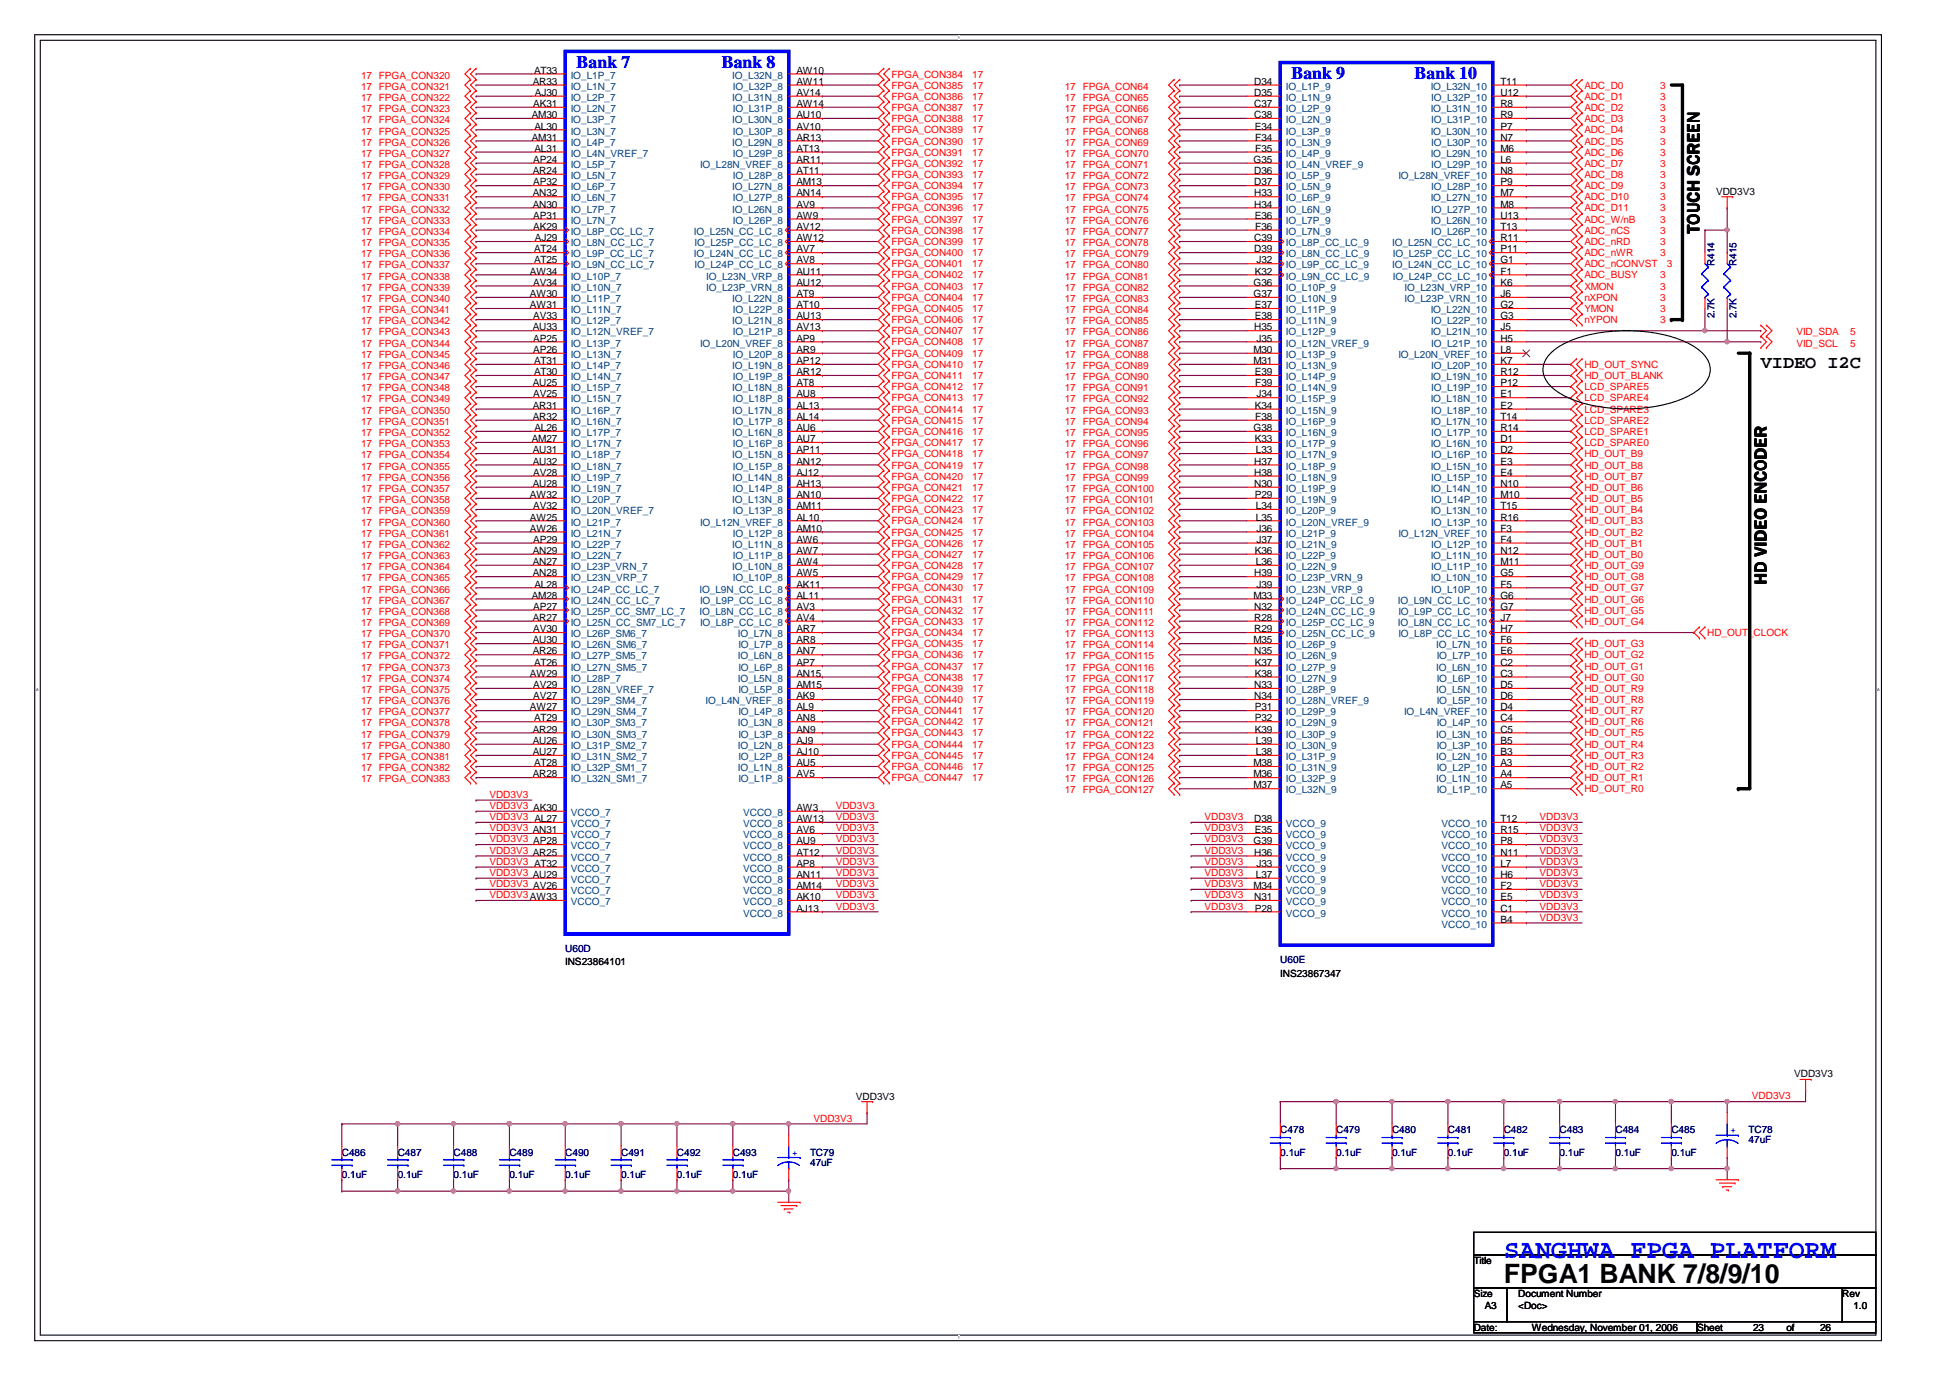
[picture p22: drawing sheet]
<svg xmlns="http://www.w3.org/2000/svg" width="297mm" height="210mm" viewBox="0 0 297 210" stroke-linecap="round" stroke-linejoin="round" font-family="sans-serif">
<defs><g id="words">
<text font-size="4.1" x="229.1" y="195.4">FPGA1 BANK 7/8/9/10</text>
<text font-size="4" fill="#00f" x="229.1" y="191.6">SANGHWA FPGA PLATFORM</text>
<g font-size="2.7" fill="#00f">
<text x="87.8" y="10.3">Bank 7</text>
<text x="109.9" y="10.3">Bank 8</text>
<text x="196.7" y="12">Bank 9</text>
<text x="215.5" y="12">Bank 10</text>
</g>
<g font-size="2.7">
<text x="258.9" y="35.6" transform="rotate(-90 258.9 35.6)">TOUCH SCREEN</text>
<text x="268.2" y="56.1">VIDEO I2C</text>
<text x="269.2" y="89" transform="rotate(-90 269.2 89)">HD VIDEO ENCODER</text>
</g>
<g font-size="1.5" fill="#f00">
<text x="55" y="12">17 FPGA_CON320</text>
<text x="135.8" y="11.8">FPGA_CON384</text>
<text x="148.1" y="11.8">17</text>
<text x="55" y="13.7">17 FPGA_CON321</text>
<text x="55" y="15.4">17 FPGA_CON322</text>
<text x="55" y="17.1">17 FPGA_CON323</text>
<text x="135.8" y="13.5">FPGA_CON385</text>
<text x="135.8" y="15.2">FPGA_CON386</text>
<text x="135.8" y="16.9">FPGA_CON387</text>
<text x="148.1" y="13.5">17</text>
<text x="148.1" y="15.2">17</text>
<text x="148.1" y="16.9">17</text>
<text x="162.2" y="13.7">17 FPGA_CON64</text>
<text x="162.2" y="15.4">17 FPGA_CON65</text>
<text x="162.2" y="17.1">17 FPGA_CON66</text>
<text x="241.3" y="13.5">ADC_D0</text>
<text x="241.3" y="15.2">ADC_D1</text>
<text x="241.3" y="16.9">ADC_D2</text>
<text x="252.9" y="13.5">3</text>
<text x="252.9" y="15.2">3</text>
<text x="252.9" y="16.9">3</text>
<text x="55" y="18.8">17 FPGA_CON324</text>
<text x="55" y="20.5">17 FPGA_CON325</text>
<text x="55" y="22.2">17 FPGA_CON326</text>
<text x="55" y="23.9">17 FPGA_CON327</text>
<text x="135.8" y="18.6">FPGA_CON388</text>
<text x="135.8" y="20.3">FPGA_CON389</text>
<text x="135.8" y="22">FPGA_CON390</text>
<text x="135.8" y="23.7">FPGA_CON391</text>
<text x="148.1" y="18.6">17</text>
<text x="148.1" y="20.3">17</text>
<text x="148.1" y="22">17</text>
<text x="148.1" y="23.7">17</text>
<text x="162.2" y="23.9">17 FPGA_CON70</text>
<text x="162.2" y="18.8">17 FPGA_CON67</text>
<text x="162.2" y="20.5">17 FPGA_CON68</text>
<text x="162.2" y="22.2">17 FPGA_CON69</text>
<text x="241.3" y="18.6">ADC_D3</text>
<text x="241.3" y="20.3">ADC_D4</text>
<text x="241.3" y="22">ADC_D5</text>
<text x="241.3" y="23.7">ADC_D6</text>
<text x="252.9" y="18.6">3</text>
<text x="252.9" y="20.3">3</text>
<text x="252.9" y="22">3</text>
<text x="252.9" y="23.7">3</text>
<text x="55" y="25.6">17 FPGA_CON328</text>
<text x="55" y="27.3">17 FPGA_CON329</text>
<text x="55" y="29">17 FPGA_CON330</text>
<text x="135.8" y="25.4">FPGA_CON392</text>
<text x="135.8" y="27.1">FPGA_CON393</text>
<text x="135.8" y="28.8">FPGA_CON394</text>
<text x="148.1" y="25.4">17</text>
<text x="148.1" y="27.1">17</text>
<text x="148.1" y="28.8">17</text>
<text x="162.2" y="25.6">17 FPGA_CON71</text>
<text x="162.2" y="27.3">17 FPGA_CON72</text>
<text x="162.2" y="29">17 FPGA_CON73</text>
<text x="241.3" y="25.4">ADC_D7</text>
<text x="241.3" y="27.1">ADC_D8</text>
<text x="241.3" y="28.8">ADC_D9</text>
<text x="252.9" y="25.4">3</text>
<text x="252.9" y="27.1">3</text>
<text x="252.9" y="28.8">3</text>
<text x="55" y="30.7">17 FPGA_CON331</text>
<text x="55" y="32.4">17 FPGA_CON332</text>
<text x="55" y="34.1">17 FPGA_CON333</text>
<text x="55" y="35.8">17 FPGA_CON334</text>
<text x="135.8" y="35.6">FPGA_CON398</text>
<text x="135.8" y="30.5">FPGA_CON395</text>
<text x="135.8" y="32.2">FPGA_CON396</text>
<text x="135.8" y="33.9">FPGA_CON397</text>
<text x="148.1" y="35.6">17</text>
<text x="148.1" y="30.5">17</text>
<text x="148.1" y="32.2">17</text>
<text x="148.1" y="33.9">17</text>
<text x="162.2" y="34.1">17 FPGA_CON76</text>
<text x="162.2" y="35.8">17 FPGA_CON77</text>
<text x="162.2" y="30.7">17 FPGA_CON74</text>
<text x="162.2" y="32.4">17 FPGA_CON75</text>
<text x="241.3" y="30.5">ADC_D10</text>
<text x="241.3" y="32.2">ADC_D11</text>
<text x="241.3" y="33.9">ADC_W/nB</text>
<text x="241.3" y="35.6">ADC_nCS</text>
<text x="252.9" y="33.9">3</text>
<text x="252.9" y="35.6">3</text>
<text x="252.9" y="30.5">3</text>
<text x="252.9" y="32.2">3</text>
<text x="55" y="40.9">17 FPGA_CON337</text>
<text x="55" y="37.5">17 FPGA_CON335</text>
<text x="55" y="39.2">17 FPGA_CON336</text>
<text x="135.8" y="37.3">FPGA_CON399</text>
<text x="135.8" y="39">FPGA_CON400</text>
<text x="135.8" y="40.7">FPGA_CON401</text>
<text x="148.1" y="37.3">17</text>
<text x="148.1" y="39">17</text>
<text x="148.1" y="40.7">17</text>
<text x="162.2" y="37.5">17 FPGA_CON78</text>
<text x="162.2" y="39.2">17 FPGA_CON79</text>
<text x="162.2" y="40.9">17 FPGA_CON80</text>
<text x="241.3" y="40.7">ADC_nCONVST</text>
<text x="241.3" y="37.3">ADC_nRD</text>
<text x="241.3" y="39">ADC_nWR</text>
<text x="252.9" y="37.3">3</text>
<text x="252.9" y="39">3</text>
<text x="253.9" y="40.7">3</text>
<text x="55" y="42.6">17 FPGA_CON338</text>
<text x="55" y="44.3">17 FPGA_CON339</text>
<text x="55" y="46">17 FPGA_CON340</text>
<text x="55" y="47.7">17 FPGA_CON341</text>
<text x="135.8" y="42.4">FPGA_CON402</text>
<text x="135.8" y="44.1">FPGA_CON403</text>
<text x="135.8" y="45.8">FPGA_CON404</text>
<text x="135.8" y="47.5">FPGA_CON405</text>
<text x="148.1" y="42.4">17</text>
<text x="148.1" y="44.1">17</text>
<text x="148.1" y="45.8">17</text>
<text x="148.1" y="47.5">17</text>
<text x="162.2" y="44.3">17 FPGA_CON82</text>
<text x="162.2" y="46">17 FPGA_CON83</text>
<text x="162.2" y="47.7">17 FPGA_CON84</text>
<text x="162.2" y="42.6">17 FPGA_CON81</text>
<text x="241.3" y="42.4">ADC_BUSY</text>
<text x="241.3" y="44.1">XMON</text>
<text x="241.3" y="45.8">nXPON</text>
<text x="241.3" y="47.5">YMON</text>
<text x="252.9" y="44.1">3</text>
<text x="252.9" y="45.8">3</text>
<text x="252.9" y="47.5">3</text>
<text x="252.9" y="42.4">3</text>
<text x="55" y="49.4">17 FPGA_CON342</text>
<text x="55" y="51.1">17 FPGA_CON343</text>
<text x="55" y="52.8">17 FPGA_CON344</text>
<text x="135.8" y="49.2">FPGA_CON406</text>
<text x="135.8" y="50.9">FPGA_CON407</text>
<text x="135.8" y="52.6">FPGA_CON408</text>
<text x="148.1" y="49.2">17</text>
<text x="148.1" y="50.9">17</text>
<text x="148.1" y="52.6">17</text>
<text x="162.2" y="49.4">17 FPGA_CON85</text>
<text x="162.2" y="51.1">17 FPGA_CON86</text>
<text x="162.2" y="52.8">17 FPGA_CON87</text>
<text x="241.3" y="49.2">nYPON</text>
<text x="252.9" y="49.2">3</text>
<text x="273.6" y="52.8">VID_SCL</text>
<text x="273.6" y="51.1">VID_SDA</text>
<text x="281.8" y="52.8">5</text>
<text x="281.8" y="51.1">5</text>
<text x="55" y="54.5">17 FPGA_CON345</text>
<text x="55" y="56.2">17 FPGA_CON346</text>
<text x="55" y="57.9">17 FPGA_CON347</text>
<text x="55" y="59.6">17 FPGA_CON348</text>
<text x="135.8" y="54.4">FPGA_CON409</text>
<text x="135.8" y="56">FPGA_CON410</text>
<text x="135.8" y="57.7">FPGA_CON411</text>
<text x="135.8" y="59.4">FPGA_CON412</text>
<text x="148.1" y="54.4">17</text>
<text x="148.1" y="56">17</text>
<text x="148.1" y="57.7">17</text>
<text x="148.1" y="59.4">17</text>
<text x="162.2" y="54.5">17 FPGA_CON88</text>
<text x="162.2" y="56.2">17 FPGA_CON89</text>
<text x="162.2" y="57.9">17 FPGA_CON90</text>
<text x="162.2" y="59.6">17 FPGA_CON91</text>
<text x="241.3" y="59.4">LCD_SPARE5</text>
<text x="241.3" y="57.7">HD_OUT_BLANK</text>
<text x="241.3" y="56">HD_OUT_SYNC</text>
<text x="55" y="61.3">17 FPGA_CON349</text>
<text x="55" y="63">17 FPGA_CON350</text>
<text x="55" y="64.7">17 FPGA_CON351</text>
<text x="135.8" y="61.1">FPGA_CON413</text>
<text x="135.8" y="62.9">FPGA_CON414</text>
<text x="135.8" y="64.6">FPGA_CON415</text>
<text x="148.1" y="61.1">17</text>
<text x="148.1" y="62.9">17</text>
<text x="148.1" y="64.6">17</text>
<text x="162.2" y="64.7">17 FPGA_CON94</text>
<text x="162.2" y="61.3">17 FPGA_CON92</text>
<text x="162.2" y="63">17 FPGA_CON93</text>
<text x="241.3" y="64.6">LCD_SPARE2</text>
<text x="241.3" y="62.9">LCD_SPARE3</text>
<text x="241.3" y="61.1">LCD_SPARE4</text>
<text x="55" y="66.4">17 FPGA_CON352</text>
<text x="55" y="68.1">17 FPGA_CON353</text>
<text x="55" y="69.8">17 FPGA_CON354</text>
<text x="55" y="71.5">17 FPGA_CON355</text>
<text x="135.8" y="66.3">FPGA_CON416</text>
<text x="135.8" y="67.9">FPGA_CON417</text>
<text x="135.8" y="69.6">FPGA_CON418</text>
<text x="135.8" y="71.4">FPGA_CON419</text>
<text x="148.1" y="66.3">17</text>
<text x="148.1" y="67.9">17</text>
<text x="148.1" y="69.6">17</text>
<text x="148.1" y="71.4">17</text>
<text x="162.2" y="66.4">17 FPGA_CON95</text>
<text x="162.2" y="68.1">17 FPGA_CON96</text>
<text x="162.2" y="69.8">17 FPGA_CON97</text>
<text x="162.2" y="71.5">17 FPGA_CON98</text>
<text x="241.3" y="71.4">HD_OUT_B8</text>
<text x="241.3" y="69.6">HD_OUT_B9</text>
<text x="241.3" y="67.9">LCD_SPARE0</text>
<text x="241.3" y="66.3">LCD_SPARE1</text>
<text x="55" y="76.6">17 FPGA_CON358</text>
<text x="55" y="73.2">17 FPGA_CON356</text>
<text x="55" y="74.9">17 FPGA_CON357</text>
<text x="135.8" y="73.1">FPGA_CON420</text>
<text x="135.8" y="74.8">FPGA_CON421</text>
<text x="135.8" y="76.5">FPGA_CON422</text>
<text x="148.1" y="73.1">17</text>
<text x="148.1" y="74.8">17</text>
<text x="148.1" y="76.5">17</text>
<text x="162.2" y="74.9">17 FPGA_CON100</text>
<text x="162.2" y="76.6">17 FPGA_CON101</text>
<text x="162.2" y="73.2">17 FPGA_CON99</text>
<text x="241.3" y="76.5">HD_OUT_B5</text>
<text x="241.3" y="74.8">HD_OUT_B6</text>
<text x="241.3" y="73.1">HD_OUT_B7</text>
<text x="55" y="78.3">17 FPGA_CON359</text>
<text x="55" y="80.1">17 FPGA_CON360</text>
<text x="55" y="81.7">17 FPGA_CON361</text>
<text x="55" y="83.4">17 FPGA_CON362</text>
<text x="135.8" y="78.1">FPGA_CON423</text>
<text x="135.8" y="79.9">FPGA_CON424</text>
<text x="135.8" y="81.6">FPGA_CON425</text>
<text x="135.8" y="83.3">FPGA_CON426</text>
<text x="148.1" y="78.1">17</text>
<text x="148.1" y="79.9">17</text>
<text x="148.1" y="81.6">17</text>
<text x="148.1" y="83.3">17</text>
<text x="162.2" y="78.3">17 FPGA_CON102</text>
<text x="162.2" y="80.1">17 FPGA_CON103</text>
<text x="162.2" y="81.7">17 FPGA_CON104</text>
<text x="162.2" y="83.4">17 FPGA_CON105</text>
<text x="241.3" y="78.1">HD_OUT_B4</text>
<text x="241.3" y="83.3">HD_OUT_B1</text>
<text x="241.3" y="81.6">HD_OUT_B2</text>
<text x="241.3" y="79.9">HD_OUT_B3</text>
<text x="55" y="85.1">17 FPGA_CON363</text>
<text x="55" y="86.8">17 FPGA_CON364</text>
<text x="55" y="88.6">17 FPGA_CON365</text>
<text x="135.8" y="85">FPGA_CON427</text>
<text x="135.8" y="86.7">FPGA_CON428</text>
<text x="135.8" y="88.4">FPGA_CON429</text>
<text x="148.1" y="85">17</text>
<text x="148.1" y="86.7">17</text>
<text x="148.1" y="88.4">17</text>
<text x="162.2" y="85.1">17 FPGA_CON106</text>
<text x="162.2" y="86.8">17 FPGA_CON107</text>
<text x="162.2" y="88.6">17 FPGA_CON108</text>
<text x="241.3" y="88.4">HD_OUT_G8</text>
<text x="241.3" y="86.7">HD_OUT_G9</text>
<text x="241.3" y="85">HD_OUT_B0</text>
<text x="55" y="90.3">17 FPGA_CON366</text>
<text x="55" y="91.9">17 FPGA_CON367</text>
<text x="55" y="93.6">17 FPGA_CON368</text>
<text x="55" y="95.3">17 FPGA_CON369</text>
<text x="135.8" y="90.1">FPGA_CON430</text>
<text x="135.8" y="91.8">FPGA_CON431</text>
<text x="135.8" y="93.5">FPGA_CON432</text>
<text x="135.8" y="95.2">FPGA_CON433</text>
<text x="148.1" y="90.1">17</text>
<text x="148.1" y="91.8">17</text>
<text x="148.1" y="93.5">17</text>
<text x="148.1" y="95.2">17</text>
<text x="162.2" y="95.3">17 FPGA_CON112</text>
<text x="162.2" y="90.3">17 FPGA_CON109</text>
<text x="162.2" y="91.9">17 FPGA_CON110</text>
<text x="162.2" y="93.6">17 FPGA_CON111</text>
<text x="241.3" y="95.2">HD_OUT_G4</text>
<text x="241.3" y="93.5">HD_OUT_G5</text>
<text x="241.3" y="91.8">HD_OUT_G6</text>
<text x="241.3" y="90.1">HD_OUT_G7</text>
<text x="55" y="97.1">17 FPGA_CON370</text>
<text x="55" y="98.8">17 FPGA_CON371</text>
<text x="55" y="100.5">17 FPGA_CON372</text>
<text x="135.8" y="96.9">FPGA_CON434</text>
<text x="135.8" y="98.6">FPGA_CON435</text>
<text x="135.8" y="100.3">FPGA_CON436</text>
<text x="135.8" y="102">FPGA_CON437</text>
<text x="148.1" y="96.9">17</text>
<text x="148.1" y="98.6">17</text>
<text x="148.1" y="100.3">17</text>
<text x="148.1" y="102">17</text>
<text x="162.2" y="97.1">17 FPGA_CON113</text>
<text x="162.2" y="98.8">17 FPGA_CON114</text>
<text x="162.2" y="100.5">17 FPGA_CON115</text>
<text x="241.3" y="102">HD_OUT_G1</text>
<text x="241.3" y="100.3">HD_OUT_G2</text>
<text x="241.3" y="98.6">HD_OUT_G3</text>
<text x="260.1" y="96.9">HD_OUT_CLOCK</text>
<text x="55" y="107.3">17 FPGA_CON376</text>
<text x="55" y="102.2">17 FPGA_CON373</text>
<text x="55" y="103.8">17 FPGA_CON374</text>
<text x="55" y="105.6">17 FPGA_CON375</text>
<text x="135.8" y="107.1">FPGA_CON440</text>
<text x="135.8" y="103.7">FPGA_CON438</text>
<text x="135.8" y="105.4">FPGA_CON439</text>
<text x="148.1" y="107.1">17</text>
<text x="148.1" y="103.7">17</text>
<text x="148.1" y="105.4">17</text>
<text x="162.2" y="105.6">17 FPGA_CON118</text>
<text x="162.2" y="107.3">17 FPGA_CON119</text>
<text x="162.2" y="102.2">17 FPGA_CON116</text>
<text x="162.2" y="103.8">17 FPGA_CON117</text>
<text x="241.3" y="107.1">HD_OUT_R8</text>
<text x="241.3" y="105.4">HD_OUT_R9</text>
<text x="241.3" y="103.7">HD_OUT_G0</text>
<text x="55" y="109">17 FPGA_CON377</text>
<text x="55" y="110.7">17 FPGA_CON378</text>
<text x="55" y="112.4">17 FPGA_CON379</text>
<text x="135.8" y="108.8">FPGA_CON441</text>
<text x="135.8" y="110.5">FPGA_CON442</text>
<text x="135.8" y="112.2">FPGA_CON443</text>
<text x="135.8" y="113.9">FPGA_CON444</text>
<text x="148.1" y="108.8">17</text>
<text x="148.1" y="110.5">17</text>
<text x="148.1" y="112.2">17</text>
<text x="148.1" y="113.9">17</text>
<text x="162.2" y="109">17 FPGA_CON120</text>
<text x="162.2" y="110.7">17 FPGA_CON121</text>
<text x="162.2" y="112.4">17 FPGA_CON122</text>
<text x="241.3" y="113.9">HD_OUT_R4</text>
<text x="241.3" y="112.2">HD_OUT_R5</text>
<text x="241.3" y="110.5">HD_OUT_R6</text>
<text x="241.3" y="108.8">HD_OUT_R7</text>
<text x="55" y="114.1">17 FPGA_CON380</text>
<text x="55" y="115.8">17 FPGA_CON381</text>
<text x="55" y="117.5">17 FPGA_CON382</text>
<text x="55" y="119.2">17 FPGA_CON383</text>
<text x="135.8" y="115.6">FPGA_CON445</text>
<text x="135.8" y="117.3">FPGA_CON446</text>
<text x="135.8" y="119">FPGA_CON447</text>
<text x="148.1" y="115.6">17</text>
<text x="148.1" y="117.3">17</text>
<text x="148.1" y="119">17</text>
<text x="162.2" y="115.8">17 FPGA_CON124</text>
<text x="162.2" y="117.5">17 FPGA_CON125</text>
<text x="162.2" y="119.2">17 FPGA_CON126</text>
<text x="162.2" y="114.1">17 FPGA_CON123</text>
<text x="241.3" y="119">HD_OUT_R1</text>
<text x="241.3" y="117.3">HD_OUT_R2</text>
<text x="241.3" y="115.6">HD_OUT_R3</text>
<text x="74.5" y="123.2">VDD3V3 AK30</text>
<text x="74.5" y="124.9">VDD3V3 AL27</text>
<text x="74.5" y="121.5">VDD3V3</text>
<text x="127.3" y="124.9">VDD3V3</text>
<text x="127.3" y="123.2">VDD3V3</text>
<text x="162.2" y="120.9">17 FPGA_CON127</text>
<text x="183.5" y="124.9">VDD3V3</text>
<text x="234.5" y="124.9">VDD3V3</text>
<text x="241.3" y="120.7">HD_OUT_R0</text>
<text x="74.5" y="126.6">VDD3V3 AN31</text>
<text x="74.5" y="130">VDD3V3 AR25</text>
<text x="74.5" y="131.7">VDD3V3 AT32</text>
<text x="74.5" y="128.3">VDD3V3 AP28</text>
<text x="127.3" y="128.3">VDD3V3</text>
<text x="127.3" y="126.6">VDD3V3</text>
<text x="127.3" y="131.7">VDD3V3</text>
<text x="127.3" y="130">VDD3V3</text>
<text x="183.5" y="126.6">VDD3V3</text>
<text x="183.5" y="130">VDD3V3</text>
<text x="183.5" y="128.3">VDD3V3</text>
<text x="183.5" y="131.7">VDD3V3</text>
<text x="234.5" y="126.6">VDD3V3</text>
<text x="234.5" y="130">VDD3V3</text>
<text x="234.5" y="128.3">VDD3V3</text>
<text x="234.5" y="131.7">VDD3V3</text>
<text x="74.5" y="133.4">VDD3V3 AU29</text>
<text x="74.5" y="136.8">VDD3V3AW33</text>
<text x="74.5" y="135.1">VDD3V3 AV26</text>
<text x="127.3" y="135.1">VDD3V3</text>
<text x="127.3" y="133.4">VDD3V3</text>
<text x="127.3" y="136.8">VDD3V3</text>
<text x="183.5" y="133.4">VDD3V3</text>
<text x="183.5" y="136.8">VDD3V3</text>
<text x="183.5" y="135.1">VDD3V3</text>
<text x="234.5" y="133.4">VDD3V3</text>
<text x="234.5" y="136.8">VDD3V3</text>
<text x="234.5" y="135.1">VDD3V3</text>
<text x="127.3" y="138.6">VDD3V3</text>
<text x="183.5" y="138.6">VDD3V3</text>
<text x="234.5" y="140.3">VDD3V3</text>
<text x="234.5" y="138.6">VDD3V3</text>
<text x="266.9" y="167.5">VDD3V3</text>
<text x="123.9" y="170.9">VDD3V3</text>
</g>
<g font-size="1.5">
<text x="81.4" y="11.2">AT33</text>
<text x="121.3" y="11.2">AW10</text>
<text x="81" y="18">AM30</text>
<text x="81.2" y="12.9">AR33</text>
<text x="81.2" y="16.3">AK31</text>
<text x="81.5" y="14.6">AJ30</text>
<text x="121.3" y="18">AU10</text>
<text x="121.3" y="16.3">AW14</text>
<text x="121.3" y="14.6">AV14</text>
<text x="121.3" y="12.9">AW11</text>
<text x="191.1" y="12.9">D34</text>
<text x="191.1" y="14.6">D35</text>
<text x="191.1" y="16.3">C37</text>
<text x="191.1" y="18">C38</text>
<text x="228.6" y="18">R9</text>
<text x="228.6" y="16.3">R8</text>
<text x="228.6" y="14.6">U12</text>
<text x="228.6" y="12.9">T11</text>
<text x="81" y="21.4">AM31</text>
<text x="81.4" y="19.7">AL30</text>
<text x="81.4" y="23.1">AL31</text>
<text x="121.3" y="23.1">AT13</text>
<text x="121.3" y="21.4">AR13</text>
<text x="121.3" y="19.7">AV10</text>
<text x="191.1" y="19.7">E34</text>
<text x="191.2" y="21.4">F34</text>
<text x="191.2" y="23.1">F35</text>
<text x="228.6" y="23.1">M6</text>
<text x="228.6" y="21.4">N7</text>
<text x="228.6" y="19.7">P7</text>
<text x="81.2" y="26.5">AR24</text>
<text x="81.2" y="29.9">AN32</text>
<text x="81.2" y="24.8">AP24</text>
<text x="81.2" y="28.2">AP32</text>
<text x="121.3" y="29.9">AN14</text>
<text x="121.3" y="28.2">AM13</text>
<text x="121.3" y="26.5">AT11</text>
<text x="121.3" y="24.8">AR11</text>
<text x="191" y="24.8">G35</text>
<text x="191.1" y="26.5">D36</text>
<text x="191.1" y="28.2">D37</text>
<text x="191.1" y="29.9">H33</text>
<text x="228.6" y="29.9">M7</text>
<text x="228.6" y="28.2">P9</text>
<text x="228.6" y="26.5">N8</text>
<text x="228.6" y="24.8">L6</text>
<text x="261.4" y="29.7">VDD3V3</text>
<text x="81.2" y="31.6">AN30</text>
<text x="81.2" y="33.3">AP31</text>
<text x="81.2" y="35">AK29</text>
<text x="121.3" y="35">AV12</text>
<text x="121.3" y="33.3">AW9</text>
<text x="121.3" y="31.6">AV9</text>
<text x="191.1" y="31.6">H34</text>
<text x="191.1" y="33.3">E36</text>
<text x="191.2" y="35">F36</text>
<text x="228.6" y="35">T13</text>
<text x="228.6" y="33.3">U13</text>
<text x="228.6" y="31.6">M8</text>
<text x="80.7" y="41.8">AW34</text>
<text x="81.4" y="38.4">AT24</text>
<text x="81.4" y="40.1">AT25</text>
<text x="81.5" y="36.7">AJ29</text>
<text x="121.3" y="36.7">AW12</text>
<text x="121.3" y="41.8">AU11</text>
<text x="121.3" y="40.1">AV8</text>
<text x="121.3" y="38.4">AV7</text>
<text x="191.1" y="36.7">C39</text>
<text x="191.1" y="38.4">D39</text>
<text x="191.1" y="41.8">K32</text>
<text x="191.4" y="40.1">J32</text>
<text x="228.6" y="41.8">F1</text>
<text x="228.6" y="40.1">G1</text>
<text x="228.6" y="38.4">P11</text>
<text x="228.6" y="36.7">R11</text>
<text x="80.7" y="45.3">AW30</text>
<text x="80.7" y="46.9">AW31</text>
<text x="81.2" y="43.5">AV34</text>
<text x="121.3" y="46.9">AT10</text>
<text x="121.3" y="45.3">AT9</text>
<text x="121.3" y="43.5">AU12</text>
<text x="191" y="43.5">G36</text>
<text x="191" y="45.3">G37</text>
<text x="191.1" y="46.9">E37</text>
<text x="228.6" y="46.9">G2</text>
<text x="228.6" y="45.3">J6</text>
<text x="228.6" y="43.5">K6</text>
<text x="81.2" y="50.3">AU33</text>
<text x="81.2" y="48.6">AV33</text>
<text x="81.2" y="52">AP25</text>
<text x="81.2" y="53.8">AP26</text>
<text x="121.3" y="53.8">AR9</text>
<text x="121.3" y="52">AP9</text>
<text x="121.3" y="50.3">AV13</text>
<text x="121.3" y="48.6">AU13</text>
<text x="190.9" y="53.8">M30</text>
<text x="191.1" y="50.3">H35</text>
<text x="191.1" y="48.6">E38</text>
<text x="191.4" y="52">J35</text>
<text x="228.6" y="53.8">L8</text>
<text x="228.6" y="52">H5</text>
<text x="228.6" y="50.3">J5</text>
<text x="228.6" y="48.6">G3</text>
<text x="81.2" y="58.8">AU25</text>
<text x="81.4" y="55.5">AT31</text>
<text x="81.4" y="57.2">AT30</text>
<text x="121.3" y="58.8">AT8</text>
<text x="121.3" y="57.2">AR12</text>
<text x="121.3" y="55.5">AP12</text>
<text x="190.9" y="55.5">M31</text>
<text x="191.1" y="57.2">E39</text>
<text x="191.2" y="58.8">F39</text>
<text x="228.6" y="58.8">P12</text>
<text x="228.6" y="57.2">R12</text>
<text x="228.6" y="55.5">K7</text>
<text x="81.2" y="62.3">AR31</text>
<text x="81.2" y="64">AR32</text>
<text x="81.2" y="60.5">AV25</text>
<text x="81.4" y="65.7">AL26</text>
<text x="121.3" y="64">AL14</text>
<text x="121.3" y="62.3">AL13</text>
<text x="121.3" y="60.5">AU8</text>
<text x="121.3" y="65.7">AU6</text>
<text x="191" y="65.7">G38</text>
<text x="191.1" y="62.3">K34</text>
<text x="191.2" y="64">F38</text>
<text x="191.4" y="60.5">J34</text>
<text x="228.6" y="65.7">R14</text>
<text x="228.6" y="64">T14</text>
<text x="228.6" y="62.3">E2</text>
<text x="228.6" y="60.5">E1</text>
<text x="81" y="67.4">AM27</text>
<text x="81.2" y="69">AU31</text>
<text x="81.2" y="70.8">AU32</text>
<text x="121.3" y="70.8">AN12</text>
<text x="121.3" y="69">AP11</text>
<text x="121.3" y="67.4">AU7</text>
<text x="191.1" y="70.8">H37</text>
<text x="191.1" y="67.4">K33</text>
<text x="191.3" y="69">L33</text>
<text x="228.6" y="70.8">E3</text>
<text x="228.6" y="69">D2</text>
<text x="228.6" y="67.4">D1</text>
<text x="80.7" y="75.9">AW32</text>
<text x="81.2" y="74.2">AU28</text>
<text x="81.2" y="72.5">AV28</text>
<text x="81.2" y="77.6">AV32</text>
<text x="121.3" y="77.6">AM11</text>
<text x="121.3" y="75.9">AN10</text>
<text x="121.3" y="74.2">AH13</text>
<text x="121.3" y="72.5">AJ12</text>
<text x="191.1" y="72.5">H38</text>
<text x="191.1" y="74.2">N30</text>
<text x="191.1" y="75.9">P29</text>
<text x="191.3" y="77.6">L34</text>
<text x="228.6" y="77.6">T15</text>
<text x="228.6" y="75.9">M10</text>
<text x="228.6" y="74.2">N10</text>
<text x="228.6" y="72.5">E4</text>
<text x="80.7" y="79.3">AW25</text>
<text x="80.7" y="81">AW26</text>
<text x="81.2" y="82.7">AP29</text>
<text x="121.3" y="82.7">AW6</text>
<text x="121.3" y="81">AM10</text>
<text x="121.3" y="79.3">AL10</text>
<text x="191.3" y="79.3">L35</text>
<text x="191.4" y="81">J36</text>
<text x="191.4" y="82.7">J37</text>
<text x="228.6" y="82.7">F4</text>
<text x="228.6" y="81">F3</text>
<text x="228.6" y="79.3">R16</text>
<text x="81.2" y="84.4">AN29</text>
<text x="81.2" y="86.1">AN27</text>
<text x="81.2" y="87.8">AN28</text>
<text x="81.4" y="89.5">AL28</text>
<text x="121.3" y="89.5">AK11</text>
<text x="121.3" y="87.8">AW5</text>
<text x="121.3" y="86.1">AW4</text>
<text x="121.3" y="84.4">AW7</text>
<text x="191.1" y="87.8">H39</text>
<text x="191.1" y="84.4">K36</text>
<text x="191.3" y="86.1">L36</text>
<text x="191.4" y="89.5">J39</text>
<text x="228.6" y="89.5">F5</text>
<text x="228.6" y="87.8">G5</text>
<text x="228.6" y="86.1">M11</text>
<text x="228.6" y="84.4">N12</text>
<text x="81" y="91.2">AM28</text>
<text x="81.2" y="94.6">AR27</text>
<text x="81.2" y="92.9">AP27</text>
<text x="121.3" y="94.6">AV4</text>
<text x="121.3" y="92.9">AV3</text>
<text x="121.3" y="91.2">AL11</text>
<text x="190.9" y="91.2">M33</text>
<text x="191.1" y="92.9">N32</text>
<text x="191.1" y="94.6">R28</text>
<text x="228.6" y="94.6">J7</text>
<text x="228.6" y="92.9">G7</text>
<text x="228.6" y="91.2">G6</text>
<text x="81.2" y="98">AU30</text>
<text x="81.2" y="99.7">AR26</text>
<text x="81.2" y="96.3">AV30</text>
<text x="81.4" y="101.4">AT26</text>
<text x="121.3" y="101.4">AP7</text>
<text x="121.3" y="99.7">AN7</text>
<text x="121.3" y="98">AR8</text>
<text x="121.3" y="96.3">AR7</text>
<text x="190.9" y="98">M35</text>
<text x="191.1" y="96.3">R29</text>
<text x="191.1" y="99.7">N35</text>
<text x="191.1" y="101.4">K37</text>
<text x="228.6" y="101.4">C2</text>
<text x="228.6" y="99.7">E6</text>
<text x="228.6" y="98">F6</text>
<text x="228.6" y="96.3">H7</text>
<text x="80.7" y="103.1">AW29</text>
<text x="81.2" y="104.8">AV29</text>
<text x="81.2" y="106.5">AV27</text>
<text x="121.3" y="106.5">AK9</text>
<text x="121.3" y="104.8">AM15</text>
<text x="121.3" y="103.1">AN15</text>
<text x="191.1" y="104.8">N33</text>
<text x="191.1" y="106.5">N34</text>
<text x="191.1" y="103.1">K38</text>
<text x="228.6" y="106.5">D6</text>
<text x="228.6" y="104.8">D5</text>
<text x="228.6" y="103.1">C3</text>
<text x="80.7" y="108.2">AW27</text>
<text x="81.2" y="111.6">AR29</text>
<text x="81.2" y="113.3">AU26</text>
<text x="81.4" y="109.9">AT29</text>
<text x="121.3" y="113.3">AJ9</text>
<text x="121.3" y="111.6">AN9</text>
<text x="121.3" y="109.9">AN8</text>
<text x="121.3" y="108.2">AL9</text>
<text x="191.1" y="108.2">P31</text>
<text x="191.1" y="109.9">P32</text>
<text x="191.1" y="111.6">K39</text>
<text x="191.3" y="113.3">L39</text>
<text x="228.6" y="113.3">B5</text>
<text x="228.6" y="111.6">C5</text>
<text x="228.6" y="109.9">C4</text>
<text x="228.6" y="108.2">D4</text>
<text x="81.2" y="115">AU27</text>
<text x="81.2" y="118.4">AR28</text>
<text x="81.4" y="116.7">AT28</text>
<text x="121.3" y="118.4">AV5</text>
<text x="121.3" y="116.7">AU5</text>
<text x="121.3" y="115">AJ10</text>
<text x="190.9" y="116.7">M38</text>
<text x="190.9" y="118.4">M36</text>
<text x="191.3" y="115">L38</text>
<text x="228.6" y="118.4">A4</text>
<text x="228.6" y="116.7">A3</text>
<text x="228.6" y="115">B3</text>
<text x="121.3" y="125.2">AW13</text>
<text x="121.3" y="123.5">AW3</text>
<text x="190.9" y="120.1">M37</text>
<text x="191.1" y="125.2">D38</text>
<text x="228.6" y="120.1">A5</text>
<text x="228.6" y="125.2">T12</text>
<text x="121.3" y="130.3">AT12</text>
<text x="121.3" y="128.6">AU9</text>
<text x="121.3" y="126.9">AV6</text>
<text x="191" y="128.6">G39</text>
<text x="191.1" y="130.3">H36</text>
<text x="191.1" y="126.9">E35</text>
<text x="228.6" y="130.3">N11</text>
<text x="228.6" y="128.6">P8</text>
<text x="228.6" y="126.9">R15</text>
<text x="121.3" y="137.1">AK10</text>
<text x="121.3" y="135.4">AM14</text>
<text x="121.3" y="133.7">AN11</text>
<text x="121.3" y="132">AP8</text>
<text x="190.9" y="135.4">M34</text>
<text x="191.1" y="137.1">N31</text>
<text x="191.3" y="133.7">L37</text>
<text x="191.4" y="132">J33</text>
<text x="228.6" y="137.1">E5</text>
<text x="228.6" y="135.4">F2</text>
<text x="228.6" y="133.7">H6</text>
<text x="228.6" y="132">L7</text>
<text x="121.3" y="138.9">AJ13</text>
<text x="191.1" y="138.9">P28</text>
<text x="228.6" y="140.5">B4</text>
<text x="228.6" y="138.9">C1</text>
<text x="86.1" y="147.1">INS23864101</text>
<text x="195" y="148.8">INS23867347</text>
<text x="130.4" y="167.5">VDD3V3</text>
<text x="273.3" y="164.1">VDD3V3</text>
<text x="224.5" y="192.5">Title</text>
<text x="224.5" y="197.6">Size</text>
<text x="231.3" y="197.6">Document Number</text>
<text x="280.6" y="197.6">Rev</text>
<text x="224.5" y="202.7">Date:</text>
<text x="226.2" y="199.3">A3</text>
<text x="231.3" y="199.3">&lt;Doc&gt;</text>
<text x="233.3" y="202.7">Wednesday, November 01, 2006</text>
<text x="258.5" y="202.7">Sheet</text>
<text x="267" y="202.7">23</text>
<text x="272.1" y="202.7">of</text>
<text x="277.2" y="202.7">26</text>
<text x="282.3" y="199.3">1.0</text>
</g>
<g font-size="1.5" fill="#004080">
<text x="87" y="12">IO_L1P_7</text>
<text x="111.5" y="12">IO_L32N_8</text>
<text x="87" y="13.7">IO_L1N_7</text>
<text x="87" y="15.4">IO_L2P_7</text>
<text x="87" y="17.1">IO_L2N_7</text>
<text x="111.5" y="15.4">IO_L31N_8</text>
<text x="111.6" y="17.1">IO_L31P_8</text>
<text x="111.6" y="13.7">IO_L32P_8</text>
<text x="195.9" y="13.7">IO_L1P_9</text>
<text x="195.9" y="15.4">IO_L1N_9</text>
<text x="195.9" y="17.1">IO_L2P_9</text>
<text x="217.9" y="17.1">IO_L31N_10</text>
<text x="217.9" y="13.7">IO_L32N_10</text>
<text x="218" y="15.4">IO_L32P_10</text>
<text x="87" y="18.8">IO_L3P_7</text>
<text x="87" y="20.5">IO_L3N_7</text>
<text x="87" y="22.2">IO_L4P_7</text>
<text x="87" y="23.9">IO_L4N_VREF_7</text>
<text x="111.5" y="22.2">IO_L29N_8</text>
<text x="111.5" y="18.8">IO_L30N_8</text>
<text x="111.6" y="23.9">IO_L29P_8</text>
<text x="111.6" y="20.5">IO_L30P_8</text>
<text x="195.9" y="18.8">IO_L2N_9</text>
<text x="195.9" y="20.5">IO_L3P_9</text>
<text x="195.9" y="22.2">IO_L3N_9</text>
<text x="195.9" y="23.9">IO_L4P_9</text>
<text x="217.9" y="23.9">IO_L29N_10</text>
<text x="217.9" y="20.5">IO_L30N_10</text>
<text x="218" y="22.2">IO_L30P_10</text>
<text x="218" y="18.8">IO_L31P_10</text>
<text x="87" y="25.6">IO_L5P_7</text>
<text x="87" y="27.3">IO_L5N_7</text>
<text x="87" y="29">IO_L6P_7</text>
<text x="106.6" y="25.6">IO_L28N_VREF_8</text>
<text x="111.5" y="29">IO_L27N_8</text>
<text x="111.6" y="27.3">IO_L28P_8</text>
<text x="195.9" y="25.6">IO_L4N_VREF_9</text>
<text x="195.9" y="27.3">IO_L5P_9</text>
<text x="195.9" y="29">IO_L5N_9</text>
<text x="213" y="27.3">IO_L28N_VREF_10</text>
<text x="218" y="29">IO_L28P_10</text>
<text x="218" y="25.6">IO_L29P_10</text>
<text x="87" y="30.7">IO_L6N_7</text>
<text x="87" y="32.4">IO_L7P_7</text>
<text x="87" y="34.1">IO_L7N_7</text>
<text x="87" y="35.8">IO_L8P_CC_LC_7</text>
<text x="105.7" y="35.8">IO_L25N_CC_LC_8</text>
<text x="111.5" y="32.4">IO_L26N_8</text>
<text x="111.6" y="34.1">IO_L26P_8</text>
<text x="111.6" y="30.7">IO_L27P_8</text>
<text x="195.9" y="30.7">IO_L6P_9</text>
<text x="195.9" y="32.4">IO_L6N_9</text>
<text x="195.9" y="34.1">IO_L7P_9</text>
<text x="195.9" y="35.8">IO_L7N_9</text>
<text x="217.9" y="34.1">IO_L26N_10</text>
<text x="217.9" y="30.7">IO_L27N_10</text>
<text x="218" y="35.8">IO_L26P_10</text>
<text x="218" y="32.4">IO_L27P_10</text>
<text x="87" y="37.5">IO_L8N_CC_LC_7</text>
<text x="87" y="39.2">IO_L9P_CC_LC_7</text>
<text x="87" y="40.9">IO_L9N_CC_LC_7</text>
<text x="105.7" y="39.2">IO_L24N_CC_LC_8</text>
<text x="105.8" y="37.5">IO_L25P_CC_LC_8</text>
<text x="105.8" y="40.9">IO_L24P_CC_LC_8</text>
<text x="195.9" y="37.5">IO_L8P_CC_LC_9</text>
<text x="195.9" y="39.2">IO_L8N_CC_LC_9</text>
<text x="195.9" y="40.9">IO_L9P_CC_LC_9</text>
<text x="212.1" y="40.9">IO_L24N_CC_LC_10</text>
<text x="212.1" y="37.5">IO_L25N_CC_LC_10</text>
<text x="212.2" y="39.2">IO_L25P_CC_LC_10</text>
<text x="87" y="42.6">IO_L10P_7</text>
<text x="87" y="44.3">IO_L10N_7</text>
<text x="87" y="46">IO_L11P_7</text>
<text x="87" y="47.7">IO_L11N_7</text>
<text x="107.6" y="44.3">IO_L23P_VRN_8</text>
<text x="107.6" y="42.6">IO_L23N_VRP_8</text>
<text x="111.5" y="46">IO_L22N_8</text>
<text x="111.6" y="47.7">IO_L22P_8</text>
<text x="195.9" y="42.6">IO_L9N_CC_LC_9</text>
<text x="195.9" y="44.3">IO_L10P_9</text>
<text x="195.9" y="46">IO_L10N_9</text>
<text x="195.9" y="47.7">IO_L11P_9</text>
<text x="212.2" y="42.6">IO_L24P_CC_LC_10</text>
<text x="214" y="46">IO_L23P_VRN_10</text>
<text x="214" y="44.3">IO_L23N_VRP_10</text>
<text x="217.9" y="47.7">IO_L22N_10</text>
<text x="87" y="49.4">IO_L12P_7</text>
<text x="87" y="51.1">IO_L12N_VREF_7</text>
<text x="87" y="52.8">IO_L13P_7</text>
<text x="106.6" y="52.8">IO_L20N_VREF_8</text>
<text x="111.5" y="49.4">IO_L21N_8</text>
<text x="111.6" y="51.1">IO_L21P_8</text>
<text x="195.9" y="49.4">IO_L11N_9</text>
<text x="195.9" y="51.1">IO_L12P_9</text>
<text x="195.9" y="52.8">IO_L12N_VREF_9</text>
<text x="217.9" y="51.1">IO_L21N_10</text>
<text x="218" y="52.8">IO_L21P_10</text>
<text x="218" y="49.4">IO_L22P_10</text>
<text x="87" y="54.5">IO_L13N_7</text>
<text x="87" y="56.2">IO_L14P_7</text>
<text x="87" y="57.9">IO_L14N_7</text>
<text x="87" y="59.6">IO_L15P_7</text>
<text x="111.5" y="59.6">IO_L18N_8</text>
<text x="111.5" y="56.2">IO_L19N_8</text>
<text x="111.6" y="57.9">IO_L19P_8</text>
<text x="111.6" y="54.5">IO_L20P_8</text>
<text x="195.9" y="54.5">IO_L13P_9</text>
<text x="195.9" y="56.2">IO_L13N_9</text>
<text x="195.9" y="57.9">IO_L14P_9</text>
<text x="195.9" y="59.6">IO_L14N_9</text>
<text x="213" y="54.5">IO_L20N_VREF_10</text>
<text x="217.9" y="57.9">IO_L19N_10</text>
<text x="218" y="59.6">IO_L19P_10</text>
<text x="218" y="56.2">IO_L20P_10</text>
<text x="87" y="61.3">IO_L15N_7</text>
<text x="87" y="63">IO_L16P_7</text>
<text x="87" y="64.7">IO_L16N_7</text>
<text x="111.5" y="63">IO_L17N_8</text>
<text x="111.6" y="64.7">IO_L17P_8</text>
<text x="111.6" y="61.3">IO_L18P_8</text>
<text x="195.9" y="61.3">IO_L15P_9</text>
<text x="195.9" y="63">IO_L15N_9</text>
<text x="195.9" y="64.7">IO_L16P_9</text>
<text x="217.9" y="64.7">IO_L17N_10</text>
<text x="217.9" y="61.3">IO_L18N_10</text>
<text x="218" y="63">IO_L18P_10</text>
<text x="87" y="66.4">IO_L17P_7</text>
<text x="87" y="68.1">IO_L17N_7</text>
<text x="87" y="69.8">IO_L18P_7</text>
<text x="87" y="71.5">IO_L18N_7</text>
<text x="111.5" y="69.8">IO_L15N_8</text>
<text x="111.5" y="66.4">IO_L16N_8</text>
<text x="111.6" y="71.5">IO_L15P_8</text>
<text x="111.6" y="68.1">IO_L16P_8</text>
<text x="195.9" y="68.1">IO_L17P_9</text>
<text x="195.9" y="69.8">IO_L17N_9</text>
<text x="195.9" y="71.5">IO_L18P_9</text>
<text x="195.9" y="66.4">IO_L16N_9</text>
<text x="217.9" y="71.5">IO_L15N_10</text>
<text x="217.9" y="68.1">IO_L16N_10</text>
<text x="218" y="66.4">IO_L17P_10</text>
<text x="218" y="69.8">IO_L16P_10</text>
<text x="87" y="73.2">IO_L19P_7</text>
<text x="87" y="74.9">IO_L19N_7</text>
<text x="87" y="76.6">IO_L20P_7</text>
<text x="111.5" y="76.6">IO_L13N_8</text>
<text x="111.5" y="73.2">IO_L14N_8</text>
<text x="111.6" y="74.9">IO_L14P_8</text>
<text x="195.9" y="73.2">IO_L18N_9</text>
<text x="195.9" y="74.9">IO_L19P_9</text>
<text x="195.9" y="76.6">IO_L19N_9</text>
<text x="217.9" y="74.9">IO_L14N_10</text>
<text x="218" y="76.6">IO_L14P_10</text>
<text x="218" y="73.2">IO_L15P_10</text>
<text x="87" y="78.3">IO_L20N_VREF_7</text>
<text x="87" y="80.1">IO_L21P_7</text>
<text x="87" y="81.7">IO_L21N_7</text>
<text x="87" y="83.4">IO_L22P_7</text>
<text x="106.6" y="80.1">IO_L12N_VREF_8</text>
<text x="111.5" y="83.4">IO_L11N_8</text>
<text x="111.6" y="81.7">IO_L12P_8</text>
<text x="111.6" y="78.3">IO_L13P_8</text>
<text x="195.9" y="78.3">IO_L20P_9</text>
<text x="195.9" y="80.1">IO_L20N_VREF_9</text>
<text x="195.9" y="81.7">IO_L21P_9</text>
<text x="195.9" y="83.4">IO_L21N_9</text>
<text x="213" y="81.7">IO_L12N_VREF_10</text>
<text x="217.9" y="78.3">IO_L13N_10</text>
<text x="218" y="83.4">IO_L12P_10</text>
<text x="218" y="80.1">IO_L13P_10</text>
<text x="87" y="85.1">IO_L22N_7</text>
<text x="87" y="86.8">IO_L23P_VRN_7</text>
<text x="87" y="88.6">IO_L23N_VRP_7</text>
<text x="111.5" y="86.8">IO_L10N_8</text>
<text x="111.6" y="88.6">IO_L10P_8</text>
<text x="111.6" y="85.1">IO_L11P_8</text>
<text x="195.9" y="85.1">IO_L22P_9</text>
<text x="195.9" y="86.8">IO_L22N_9</text>
<text x="195.9" y="88.6">IO_L23P_VRN_9</text>
<text x="217.9" y="88.6">IO_L10N_10</text>
<text x="217.9" y="85.1">IO_L11N_10</text>
<text x="218" y="86.8">IO_L11P_10</text>
<text x="87" y="93.6">IO_L25P_CC_SM7_LC_7</text>
<text x="87" y="95.3">IO_L25N_CC_SM7_LC_7</text>
<text x="87" y="90.3">IO_L24P_CC_LC_7</text>
<text x="87" y="91.9">IO_L24N_CC_LC_7</text>
<text x="106.6" y="93.6">IO_L8N_CC_LC_8</text>
<text x="106.6" y="90.3">IO_L9N_CC_LC_8</text>
<text x="106.6" y="95.3">IO_L8P_CC_LC_8</text>
<text x="106.6" y="91.9">IO_L9P_CC_LC_8</text>
<text x="195.9" y="90.3">IO_L23N_VRP_9</text>
<text x="195.9" y="91.9">IO_L24P_CC_LC_9</text>
<text x="195.9" y="93.6">IO_L24N_CC_LC_9</text>
<text x="195.9" y="95.3">IO_L25P_CC_LC_9</text>
<text x="212.9" y="95.3">IO_L8N_CC_LC_10</text>
<text x="212.9" y="91.9">IO_L9N_CC_LC_10</text>
<text x="213" y="93.6">IO_L9P_CC_LC_10</text>
<text x="218" y="90.3">IO_L10P_10</text>
<text x="87" y="97.1">IO_L26P_SM6_7</text>
<text x="87" y="98.8">IO_L26N_SM6_7</text>
<text x="87" y="100.5">IO_L27P_SM5_7</text>
<text x="112.4" y="100.5">IO_L6N_8</text>
<text x="112.4" y="97.1">IO_L7N_8</text>
<text x="112.5" y="98.8">IO_L7P_8</text>
<text x="195.9" y="97.1">IO_L25N_CC_LC_9</text>
<text x="195.9" y="98.8">IO_L26P_9</text>
<text x="195.9" y="100.5">IO_L26N_9</text>
<text x="213" y="97.1">IO_L8P_CC_LC_10</text>
<text x="218.8" y="98.8">IO_L7N_10</text>
<text x="218.9" y="100.5">IO_L7P_10</text>
<text x="87" y="102.2">IO_L27N_SM5_7</text>
<text x="87" y="103.8">IO_L28P_7</text>
<text x="87" y="105.6">IO_L28N_VREF_7</text>
<text x="87" y="107.3">IO_L29P_SM4_7</text>
<text x="107.5" y="107.3">IO_L4N_VREF_8</text>
<text x="112.4" y="103.8">IO_L5N_8</text>
<text x="112.5" y="105.6">IO_L5P_8</text>
<text x="112.5" y="102.2">IO_L6P_8</text>
<text x="195.9" y="102.2">IO_L27P_9</text>
<text x="195.9" y="103.8">IO_L27N_9</text>
<text x="195.9" y="105.6">IO_L28P_9</text>
<text x="195.9" y="107.3">IO_L28N_VREF_9</text>
<text x="218.8" y="105.6">IO_L5N_10</text>
<text x="218.8" y="102.2">IO_L6N_10</text>
<text x="218.9" y="107.3">IO_L5P_10</text>
<text x="218.9" y="103.8">IO_L6P_10</text>
<text x="87" y="109">IO_L29N_SM4_7</text>
<text x="87" y="110.7">IO_L30P_SM3_7</text>
<text x="87" y="112.4">IO_L30N_SM3_7</text>
<text x="112.4" y="110.7">IO_L3N_8</text>
<text x="112.5" y="112.4">IO_L3P_8</text>
<text x="112.5" y="109">IO_L4P_8</text>
<text x="195.9" y="109">IO_L29P_9</text>
<text x="195.9" y="110.7">IO_L29N_9</text>
<text x="195.9" y="112.4">IO_L30P_9</text>
<text x="213.9" y="109">IO_L4N_VREF_10</text>
<text x="218.8" y="112.4">IO_L3N_10</text>
<text x="218.9" y="110.7">IO_L4P_10</text>
<text x="87" y="114.1">IO_L31P_SM2_7</text>
<text x="87" y="115.8">IO_L31N_SM2_7</text>
<text x="87" y="117.5">IO_L32P_SM1_7</text>
<text x="87" y="119.2">IO_L32N_SM1_7</text>
<text x="112.4" y="117.5">IO_L1N_8</text>
<text x="112.4" y="114.1">IO_L2N_8</text>
<text x="112.5" y="119.2">IO_L1P_8</text>
<text x="112.5" y="115.8">IO_L2P_8</text>
<text x="195.9" y="114.1">IO_L30N_9</text>
<text x="195.9" y="115.8">IO_L31P_9</text>
<text x="195.9" y="117.5">IO_L31N_9</text>
<text x="195.9" y="119.2">IO_L32P_9</text>
<text x="218.8" y="119.2">IO_L1N_10</text>
<text x="218.8" y="115.8">IO_L2N_10</text>
<text x="218.9" y="117.5">IO_L2P_10</text>
<text x="218.9" y="114.1">IO_L3P_10</text>
<text x="87" y="124.3">VCCO_7</text>
<text x="87" y="126">VCCO_7</text>
<text x="113.2" y="126">VCCO_8</text>
<text x="113.2" y="124.3">VCCO_8</text>
<text x="195.9" y="120.9">IO_L32N_9</text>
<text x="195.9" y="126">VCCO_9</text>
<text x="218.9" y="120.9">IO_L1P_10</text>
<text x="219.6" y="126">VCCO_10</text>
<text x="87" y="127.7">VCCO_7</text>
<text x="87" y="129.4">VCCO_7</text>
<text x="87" y="131.1">VCCO_7</text>
<text x="113.2" y="131.1">VCCO_8</text>
<text x="113.2" y="129.4">VCCO_8</text>
<text x="113.2" y="127.7">VCCO_8</text>
<text x="195.9" y="127.7">VCCO_9</text>
<text x="195.9" y="129.4">VCCO_9</text>
<text x="195.9" y="131.1">VCCO_9</text>
<text x="219.6" y="131.1">VCCO_10</text>
<text x="219.6" y="129.4">VCCO_10</text>
<text x="219.6" y="127.7">VCCO_10</text>
<text x="87" y="132.8">VCCO_7</text>
<text x="87" y="134.5">VCCO_7</text>
<text x="87" y="136.2">VCCO_7</text>
<text x="87" y="137.9">VCCO_7</text>
<text x="113.2" y="137.9">VCCO_8</text>
<text x="113.2" y="136.2">VCCO_8</text>
<text x="113.2" y="134.5">VCCO_8</text>
<text x="113.2" y="132.8">VCCO_8</text>
<text x="195.9" y="132.8">VCCO_9</text>
<text x="195.9" y="134.5">VCCO_9</text>
<text x="195.9" y="136.2">VCCO_9</text>
<text x="195.9" y="137.9">VCCO_9</text>
<text x="219.6" y="137.9">VCCO_10</text>
<text x="219.6" y="136.2">VCCO_10</text>
<text x="219.6" y="134.5">VCCO_10</text>
<text x="219.6" y="132.8">VCCO_10</text>
<text x="113.2" y="139.6">VCCO_8</text>
<text x="195.9" y="139.6">VCCO_9</text>
<text x="219.6" y="141.3">VCCO_10</text>
<text x="219.6" y="139.6">VCCO_10</text>
</g>
<g font-size="1.5" fill="#000080">
<text x="261.2" y="40.5" transform="rotate(-90 261.2 40.5)">R414</text>
<text x="264.5" y="40.5" transform="rotate(-90 264.5 40.5)">R415</text>
<text x="261.2" y="48.5" transform="rotate(-90 261.2 48.5)">2.7K</text>
<text x="264.5" y="48.5" transform="rotate(-90 264.5 48.5)">2.7K</text>
<text x="86.1" y="145">U60D</text>
<text x="195" y="146.7">U60E</text>
<text x="195" y="172.6">C478</text>
<text x="203.5" y="172.6">C479</text>
<text x="212" y="172.6">C480</text>
<text x="220.6" y="172.6">C481</text>
<text x="229.1" y="172.6">C482</text>
<text x="237.6" y="172.6">C483</text>
<text x="246.1" y="172.6">C484</text>
<text x="254.6" y="172.6">C485</text>
<text x="266.4" y="172.6">TC78</text>
<text x="52.1" y="176">C486</text>
<text x="52.1" y="179.4">0.1uF</text>
<text x="60.6" y="176">C487</text>
<text x="60.6" y="179.4">0.1uF</text>
<text x="69.1" y="176">C488</text>
<text x="69.1" y="179.4">0.1uF</text>
<text x="77.6" y="176">C489</text>
<text x="77.6" y="179.4">0.1uF</text>
<text x="86.1" y="176">C490</text>
<text x="86.1" y="179.4">0.1uF</text>
<text x="94.6" y="176">C491</text>
<text x="94.6" y="179.4">0.1uF</text>
<text x="103.1" y="176">C492</text>
<text x="103.1" y="179.4">0.1uF</text>
<text x="111.6" y="176">C493</text>
<text x="111.6" y="179.4">0.1uF</text>
<text x="123.4" y="176">TC79</text>
<text x="123.4" y="177.5">47uF</text>
<text x="195" y="176">0.1uF</text>
<text x="203.5" y="176">0.1uF</text>
<text x="212" y="176">0.1uF</text>
<text x="220.6" y="176">0.1uF</text>
<text x="229.1" y="176">0.1uF</text>
<text x="237.6" y="176">0.1uF</text>
<text x="246.1" y="176">0.1uF</text>
<text x="254.6" y="176">0.1uF</text>
<text x="266.4" y="174.2">47uF</text>
</g>
<g font-size="1.5" fill="#00f">
<text x="263.6" y="172.6">+</text>
<text x="120.7" y="176">+</text>
</g>
<g font-size=".6">
<text x="145.9" y="5.9">1</text>
<text x="5.5" y="105.3">A</text>
<text x="286" y="105.3">A</text>
<text x="145.9" y="204">1</text>
</g>
</g></defs>
<path d="M5.3 5.3h281.3v198.9h-281.3zM6.1 6.1h279.7v197.3h-279.7z" fill="none" stroke="#000" stroke-width=".17"/>
<g fill="#fff">
<path d="M145.9 5.4h.3v.7h-.3z"/>
<path d="M145.9 203.5h.3v.6h-.3z"/>
<path d="M5.5 104.7h.4v.7h-.4z"/>
<path d="M286 104.7h.3v.7h-.3z"/>
</g>
<g fill="none" stroke="#800040" stroke-width=".17">
<path d="M72.5 123.6h.1M72.5 127h.1M72.5 125.3h.1M72.5 130.4h.1M72.5 133.8h.1M72.5 132.1h.1M72.5 128.7h.1M72.5 137.2h.1M72.5 135.5h.1M72.5 121.9h.1M72.5 123.6h8.5M72.5 127h8.5"/>
<path d="M72.5 125.3h8.5M72.5 130.4h8.5M72.5 133.8h8.5M72.5 132.1h8.5M72.5 128.7h8.5M72.5 137.2h8.5M72.5 135.5h8.5M72.5 121.9h8.5M125.3 125.3h.1M125.3 128.7h.1M125.3 127h.1M125.3 132.1h.1"/>
<path d="M125.3 135.5h.1M125.3 133.8h.1M125.3 130.4h.1M125.3 138.9h.1M125.3 137.2h.1M125.3 123.6h.1M125.3 123.6h8.5M125.3 127h8.5M125.3 125.3h8.5M125.3 130.4h8.5M125.3 133.8h8.5M125.3 132.1h8.5"/>
<path d="M125.3 128.7h8.5M125.3 137.2h8.5M125.3 135.5h8.5M125.3 138.9h8.5M181.4 127h.1M181.4 130.4h.1M181.4 128.7h.1M181.4 133.8h.1M181.4 137.2h.1M181.4 135.5h.1M181.4 132.1h.1M181.4 138.9h.1"/>
<path d="M181.4 125.3h.1M181.4 127h8.6M181.4 125.3h8.6M181.4 130.4h8.6M181.4 133.8h8.6M181.4 132.1h8.6M181.4 128.7h8.6M181.4 137.2h8.6M181.4 135.5h8.6M181.4 138.9h8.6M232.5 127h.1M232.5 130.4h.1"/>
<path d="M232.5 128.7h.1M232.5 133.8h.1M232.5 137.2h.1M232.5 135.5h.1M232.5 132.1h.1M232.5 138.9h.1M232.5 125.3h.1M232.5 127h8.5M232.5 125.3h8.5M232.5 130.4h8.5M232.5 133.8h8.5M232.5 132.1h8.5"/>
<path d="M232.5 128.7h8.5M232.5 137.2h8.5M232.5 135.5h8.5M232.5 138.9h8.5M232.5 140.6h.1M232.5 140.6h8.5M103.1 171.2h.1M103.1 171.2h8.5M103.1 171.2v3.4M111.6 171.2h.1M111.6 171.2v3.4"/>
</g>
<circle cx="111.6" cy="171.2" r=".32" fill="#f0f"/>
<circle cx="111.6" cy="171.2" r=".32" fill="none" stroke="#f0f" stroke-width=".17"/>
<path d="M111.6 171.2h.1M111.6 171.2h8.5" fill="none" stroke="#800040" stroke-width=".17"/>
<circle cx="120.1" cy="171.2" r=".32" fill="#f0f"/>
<circle cx="120.1" cy="171.2" r=".32" fill="none" stroke="#f0f" stroke-width=".17"/>
<circle cx="111.6" cy="171.2" r=".32" fill="#f0f"/>
<circle cx="111.6" cy="171.2" r=".32" fill="none" stroke="#f0f" stroke-width=".17"/>
<path d="M111.6 179.7h.1M111.6 179.7v1.7M120.1 171.2h.1M120.1 171.2v1.7M111.6 181.4h.1M111.6 181.4h8.5M120.1 181.4h.1M120.1 181.4v1.7" fill="none" stroke="#800040" stroke-width=".17"/>
<circle cx="120.1" cy="181.4" r=".32" fill="#f0f"/>
<circle cx="120.1" cy="181.4" r=".32" fill="none" stroke="#f0f" stroke-width=".17"/>
<circle cx="111.6" cy="181.4" r=".32" fill="#f0f"/>
<circle cx="111.6" cy="181.4" r=".32" fill="none" stroke="#f0f" stroke-width=".17"/>
<g fill="none" stroke="#800040" stroke-width=".17">
<path d="M86.1 171.2h.1M86.1 171.2h8.5M86.1 171.2v3.4M94.6 171.2h.1M94.6 171.2v3.4M103.1 179.7h.1M103.1 179.7v1.7M120.1 179.7h.1M120.1 171.2h.1M120.1 179.7v1.7M132.1 169.5h.1M132.1 169.5v1.7h-12"/>
<path d="M103.1 181.4h.1M103.1 181.4h8.5"/>
</g>
<circle cx="94.6" cy="171.2" r=".32" fill="#f0f"/>
<circle cx="94.6" cy="171.2" r=".32" fill="none" stroke="#f0f" stroke-width=".17"/>
<path d="M94.6 171.2h.1M94.6 171.2h8.5" fill="none" stroke="#800040" stroke-width=".17"/>
<circle cx="103.1" cy="171.2" r=".32" fill="#f0f"/>
<circle cx="103.1" cy="171.2" r=".32" fill="none" stroke="#f0f" stroke-width=".17"/>
<circle cx="94.6" cy="171.2" r=".32" fill="#f0f"/>
<circle cx="94.6" cy="171.2" r=".32" fill="none" stroke="#f0f" stroke-width=".17"/>
<path d="M94.6 179.7h.1M94.6 179.7v1.7M94.6 181.4h.1M94.6 181.4h8.5" fill="none" stroke="#800040" stroke-width=".17"/>
<circle cx="103.1" cy="181.4" r=".32" fill="#f0f"/>
<circle cx="103.1" cy="181.4" r=".32" fill="none" stroke="#f0f" stroke-width=".17"/>
<circle cx="94.6" cy="181.4" r=".32" fill="#f0f"/>
<circle cx="94.6" cy="181.4" r=".32" fill="none" stroke="#f0f" stroke-width=".17"/>
<path d="M69.1 171.2h.1M69.1 171.2h8.5M69.1 171.2v3.4M77.6 171.2h.1M77.6 171.2v3.4M86.1 179.7h.1M86.1 179.7v1.7M86.1 181.4h.1M86.1 181.4h8.5" fill="none" stroke="#800040" stroke-width=".17"/>
<circle cx="77.6" cy="171.2" r=".32" fill="#f0f"/>
<circle cx="77.6" cy="171.2" r=".32" fill="none" stroke="#f0f" stroke-width=".17"/>
<path d="M77.6 171.2h.1M77.6 171.2h8.5" fill="none" stroke="#800040" stroke-width=".17"/>
<circle cx="86.1" cy="171.2" r=".32" fill="#f0f"/>
<circle cx="86.1" cy="171.2" r=".32" fill="none" stroke="#f0f" stroke-width=".17"/>
<circle cx="77.6" cy="171.2" r=".32" fill="#f0f"/>
<circle cx="77.6" cy="171.2" r=".32" fill="none" stroke="#f0f" stroke-width=".17"/>
<path d="M77.6 179.7h.1M77.6 179.7v1.7M77.6 181.4h.1M77.6 181.4h8.5" fill="none" stroke="#800040" stroke-width=".17"/>
<circle cx="86.1" cy="181.4" r=".32" fill="#f0f"/>
<circle cx="86.1" cy="181.4" r=".32" fill="none" stroke="#f0f" stroke-width=".17"/>
<circle cx="77.6" cy="181.4" r=".32" fill="#f0f"/>
<circle cx="77.6" cy="181.4" r=".32" fill="none" stroke="#f0f" stroke-width=".17"/>
<path d="M52.1 171.2h.1M52.1 171.2h8.5M52.1 171.2v3.4M60.6 171.2h.1M60.6 171.2v3.4M69.1 179.7h.1M69.1 179.7v1.7M69.1 181.4h.1M69.1 181.4h8.5" fill="none" stroke="#800040" stroke-width=".17"/>
<circle cx="60.6" cy="171.2" r=".32" fill="#f0f"/>
<circle cx="60.6" cy="171.2" r=".32" fill="none" stroke="#f0f" stroke-width=".17"/>
<path d="M60.6 171.2h.1M60.6 171.2h8.5" fill="none" stroke="#800040" stroke-width=".17"/>
<circle cx="69.1" cy="171.2" r=".32" fill="#f0f"/>
<circle cx="69.1" cy="171.2" r=".32" fill="none" stroke="#f0f" stroke-width=".17"/>
<circle cx="60.6" cy="171.2" r=".32" fill="#f0f"/>
<circle cx="60.6" cy="171.2" r=".32" fill="none" stroke="#f0f" stroke-width=".17"/>
<path d="M60.6 179.7h.1M60.6 179.7v1.7M60.6 181.4h.1M60.6 181.4h8.5" fill="none" stroke="#800040" stroke-width=".17"/>
<circle cx="69.1" cy="181.4" r=".32" fill="#f0f"/>
<circle cx="69.1" cy="181.4" r=".32" fill="none" stroke="#f0f" stroke-width=".17"/>
<circle cx="60.6" cy="181.4" r=".32" fill="#f0f"/>
<circle cx="60.6" cy="181.4" r=".32" fill="none" stroke="#f0f" stroke-width=".17"/>
<path d="M52.1 179.7h.1M52.1 179.7v1.7M246.1 167.8h.1M246.1 167.8h8.5M246.1 167.8v3.4M254.6 167.8h.1M254.6 167.8v3.4M52.1 181.4h.1M52.1 181.4h8.5" fill="none" stroke="#800040" stroke-width=".17"/>
<circle cx="254.6" cy="167.8" r=".32" fill="#f0f"/>
<circle cx="254.6" cy="167.8" r=".32" fill="none" stroke="#f0f" stroke-width=".17"/>
<path d="M254.6 167.8h.1M254.6 167.8h8.5" fill="none" stroke="#800040" stroke-width=".17"/>
<circle cx="263.1" cy="167.8" r=".32" fill="#f0f"/>
<circle cx="263.1" cy="167.8" r=".32" fill="none" stroke="#f0f" stroke-width=".17"/>
<circle cx="254.6" cy="167.8" r=".32" fill="#f0f"/>
<circle cx="254.6" cy="167.8" r=".32" fill="none" stroke="#f0f" stroke-width=".17"/>
<path d="M254.6 176.3h.1M254.6 178h.1M254.6 176.3v1.7M254.6 178h8.5M263.1 167.8h.1M263.1 178h.1M263.1 167.8v1.7M263.1 178v1.7" fill="none" stroke="#800040" stroke-width=".17"/>
<circle cx="263.1" cy="178" r=".32" fill="#f0f"/>
<circle cx="263.1" cy="178" r=".32" fill="none" stroke="#f0f" stroke-width=".17"/>
<circle cx="254.6" cy="178" r=".32" fill="#f0f"/>
<circle cx="254.6" cy="178" r=".32" fill="none" stroke="#f0f" stroke-width=".17"/>
<g fill="none" stroke="#800040" stroke-width=".17">
<path d="M229.1 167.8h.1M229.1 167.8h8.5M229.1 167.8v3.4M237.6 167.8h.1M237.6 167.8v3.4M246.1 176.3h.1M246.1 178h.1M246.1 176.3v1.7M246.1 178h8.5M263.1 176.3h.1M263.1 167.8h.1M263.1 176.3v1.7"/>
<path d="M275 166.1h.1M275 166.1v1.7h-11.9"/>
</g>
<circle cx="237.6" cy="167.8" r=".32" fill="#f0f"/>
<circle cx="237.6" cy="167.8" r=".32" fill="none" stroke="#f0f" stroke-width=".17"/>
<path d="M237.6 167.8h.1M237.6 167.8h8.5" fill="none" stroke="#800040" stroke-width=".17"/>
<circle cx="246.1" cy="167.8" r=".32" fill="#f0f"/>
<circle cx="246.1" cy="167.8" r=".32" fill="none" stroke="#f0f" stroke-width=".17"/>
<circle cx="237.6" cy="167.8" r=".32" fill="#f0f"/>
<circle cx="237.6" cy="167.8" r=".32" fill="none" stroke="#f0f" stroke-width=".17"/>
<path d="M237.6 176.3h.1M237.6 178h.1M237.6 176.3v1.7M237.6 178h8.5" fill="none" stroke="#800040" stroke-width=".17"/>
<circle cx="246.1" cy="178" r=".32" fill="#f0f"/>
<circle cx="246.1" cy="178" r=".32" fill="none" stroke="#f0f" stroke-width=".17"/>
<circle cx="237.6" cy="178" r=".32" fill="#f0f"/>
<circle cx="237.6" cy="178" r=".32" fill="none" stroke="#f0f" stroke-width=".17"/>
<path d="M212 167.8h.1M212 167.8h8.6M212 167.8v3.4M220.6 167.8h.1M220.6 167.8v3.4M229.1 176.3h.1M229.1 178h.1M229.1 176.3v1.7M229.1 178h8.5" fill="none" stroke="#800040" stroke-width=".17"/>
<circle cx="220.5" cy="167.8" r=".32" fill="#f0f"/>
<circle cx="220.5" cy="167.8" r=".32" fill="none" stroke="#f0f" stroke-width=".17"/>
<path d="M220.6 167.8h.1M220.6 167.8h8.5" fill="none" stroke="#800040" stroke-width=".17"/>
<circle cx="229" cy="167.8" r=".32" fill="#f0f"/>
<circle cx="229" cy="167.8" r=".32" fill="none" stroke="#f0f" stroke-width=".17"/>
<circle cx="220.5" cy="167.8" r=".32" fill="#f0f"/>
<circle cx="220.5" cy="167.8" r=".32" fill="none" stroke="#f0f" stroke-width=".17"/>
<path d="M220.6 176.3h.1M220.6 178h.1M220.6 176.3v1.7M220.6 178h8.5" fill="none" stroke="#800040" stroke-width=".17"/>
<circle cx="229" cy="178" r=".32" fill="#f0f"/>
<circle cx="229" cy="178" r=".32" fill="none" stroke="#f0f" stroke-width=".17"/>
<circle cx="220.5" cy="178" r=".32" fill="#f0f"/>
<circle cx="220.5" cy="178" r=".32" fill="none" stroke="#f0f" stroke-width=".17"/>
<path d="M195 167.8h.1M195 167.8h8.5M195 167.8v3.4M203.5 167.8h.1M203.5 167.8v3.4M212 176.3h.1M212 178h.1M212 176.3v1.7M212 178h8.6" fill="none" stroke="#800040" stroke-width=".17"/>
<circle cx="203.5" cy="167.8" r=".32" fill="#f0f"/>
<circle cx="203.5" cy="167.8" r=".32" fill="none" stroke="#f0f" stroke-width=".17"/>
<path d="M203.5 167.8h.1M203.5 167.8h8.5" fill="none" stroke="#800040" stroke-width=".17"/>
<circle cx="212" cy="167.8" r=".32" fill="#f0f"/>
<circle cx="212" cy="167.8" r=".32" fill="none" stroke="#f0f" stroke-width=".17"/>
<circle cx="203.5" cy="167.8" r=".32" fill="#f0f"/>
<circle cx="203.5" cy="167.8" r=".32" fill="none" stroke="#f0f" stroke-width=".17"/>
<path d="M203.5 176.3h.1M203.5 178h.1M203.5 176.3v1.7M203.5 178h8.5" fill="none" stroke="#800040" stroke-width=".17"/>
<circle cx="212" cy="178" r=".32" fill="#f0f"/>
<circle cx="212" cy="178" r=".32" fill="none" stroke="#f0f" stroke-width=".17"/>
<circle cx="203.5" cy="178" r=".32" fill="#f0f"/>
<circle cx="203.5" cy="178" r=".32" fill="none" stroke="#f0f" stroke-width=".17"/>
<g fill="none" stroke="#800040" stroke-width=".17">
<path d="M72.5 11.3h.1M72.5 13h.1M72.5 14.6h.1M72.5 16.3h.1M72.5 18h.1M72.5 19.8h.1M72.5 13h8.5M72.5 14.6h8.5M72.5 16.3h8.5M72.5 18h8.5M72.5 19.8h8.5M72.5 11.3h8.5"/>
<path d="M125.3 11.3h.1M125.3 13h.1M125.3 14.6h.1M125.3 16.3h.1M125.3 18h.1M125.3 19.8h.1M125.3 13h8.5M125.3 14.6h8.5M125.3 16.3h8.5M125.3 18h8.5M125.3 19.8h8.5M125.3 11.3h8.5"/>
<path d="M179.7 13h.1M179.7 14.6h.1M179.7 16.3h.1M179.7 18h.1M179.7 19.8h.1M179.7 13h10.3M179.7 14.6h10.3M179.7 16.3h10.3M179.7 18h10.3M179.7 19.8h10.3M232.5 13h.1M232.5 14.6h.1"/>
<path d="M232.5 19.8h.1M232.5 16.3h.1M232.5 18h.1M232.5 13h6.8M232.5 14.6h6.8M232.5 16.3h6.8M232.5 18h6.8M232.5 19.8h6.8M72.5 21.5h.1M72.5 23.2h.1M72.5 24.9h.1M72.5 26.5h.1"/>
<path d="M72.5 28.3h.1M72.5 30h.1M72.5 31.7h.1M72.5 33.4h.1M72.5 35.1h.1M72.5 36.8h.1M72.5 38.5h.1M72.5 21.5h8.5M72.5 23.2h8.5M72.5 24.9h8.5M72.5 26.5h8.5M72.5 28.3h8.5"/>
<path d="M72.5 30h8.5M72.5 31.7h8.5M72.5 33.4h8.5M72.5 35.1h8.5M72.5 36.8h8.5M72.5 38.5h8.5M125.3 21.5h.1M125.3 23.2h.1M125.3 24.9h.1M125.3 26.5h.1M125.3 28.3h.1M125.3 30h.1"/>
<path d="M125.3 31.7h.1M125.3 33.4h.1M125.3 35.1h.1M125.3 36.8h.1M125.3 38.5h.1M125.3 21.5h8.5M125.3 23.2h8.5M125.3 24.9h8.5M125.3 26.5h8.5M125.3 28.3h8.5M125.3 30h8.5M125.3 31.7h8.5"/>
<path d="M125.3 33.4h8.5M125.3 35.1h8.5M125.3 36.8h8.5M125.3 38.5h8.5M179.7 21.5h.1M179.7 23.2h.1M179.7 24.9h.1M179.7 26.5h.1M179.7 28.3h.1M179.7 30h.1M179.7 31.7h.1M179.7 33.4h.1"/>
<path d="M179.7 35.1h.1M179.7 36.8h.1M179.7 38.5h.1M179.7 21.5h10.3M179.7 23.2h10.3M179.7 24.9h10.3M179.7 26.5h10.3M179.7 28.3h10.3M179.7 30h10.3M179.7 31.7h10.3M179.7 33.4h10.3M179.7 35.1h10.3"/>
<path d="M179.7 36.8h10.3M179.7 38.5h10.3M232.5 21.5h.1M232.5 23.2h.1M232.5 24.9h.1M232.5 26.5h.1M232.5 28.3h.1M232.5 30h.1M232.5 31.7h.1M232.5 21.5h6.8M232.5 23.2h6.8M232.5 24.9h6.8"/>
<path d="M232.5 26.5h6.8M232.5 28.3h6.8M232.5 30h6.8M232.5 31.7h6.8M72.5 40.2h.1M72.5 41.9h.1M72.5 43.6h.1M72.5 45.3h.1M72.5 47h.1M72.5 48.7h.1M72.5 50.4h.1M72.5 52.1h.1"/>
<path d="M72.5 53.8h.1M72.5 55.5h.1M72.5 57.2h.1M72.5 58.9h.1M72.5 40.2h8.5M72.5 41.9h8.5M72.5 43.6h8.5M72.5 45.3h8.5M72.5 47h8.5M72.5 48.7h8.5M72.5 50.4h8.5M72.5 52.1h8.5"/>
<path d="M72.5 53.8h8.5M72.5 55.5h8.5M72.5 57.2h8.5M72.5 58.9h8.5M125.3 40.2h.1M125.3 41.9h.1M125.3 43.6h.1M125.3 45.3h.1M125.3 47h.1M125.3 48.7h.1M125.3 50.4h.1M125.3 52.1h.1"/>
<path d="M125.3 53.8h.1M125.3 55.5h.1M125.3 57.2h.1M125.3 58.9h.1M125.3 40.2h8.5M125.3 41.9h8.5M125.3 43.6h8.5M125.3 45.3h8.5M125.3 47h8.5M125.3 48.7h8.5M125.3 50.4h8.5M125.3 52.1h8.5"/>
<path d="M125.3 53.8h8.5M125.3 55.5h8.5M125.3 57.2h8.5M125.3 58.9h8.5M179.7 40.2h.1M179.7 41.9h.1M179.7 43.6h.1M179.7 45.3h.1M179.7 47h.1M179.7 48.7h.1M179.7 50.4h.1M179.7 52.1h.1"/>
<path d="M179.7 53.8h.1M179.7 55.5h.1M179.7 57.2h.1M179.7 58.9h.1M179.7 40.2h10.3M179.7 41.9h10.3M179.7 43.6h10.3M179.7 45.3h10.3M179.7 47h10.3M179.7 48.7h10.3M179.7 50.4h10.3M179.7 52.1h10.3"/>
<path d="M179.7 53.8h10.3M179.7 55.5h10.3M179.7 57.2h10.3M179.7 58.9h10.3M232.5 52.1h30.6M263.1 52.1h.1M72.5 60.6h.1M72.5 62.3h.1M72.5 64h.1M72.5 65.7h.1M72.5 67.4h.1M72.5 69.1h.1"/>
<path d="M72.5 70.8h.1M72.5 72.5h.1M72.5 74.2h.1M72.5 75.9h.1M72.5 77.6h.1M72.5 79.3h.1M72.5 60.6h8.5M72.5 62.3h8.5M72.5 64h8.5M72.5 65.7h8.5M72.5 67.4h8.5M72.5 69.1h8.5"/>
<path d="M72.5 70.8h8.5M72.5 72.5h8.5M72.5 74.2h8.5M72.5 75.9h8.5M72.5 77.6h8.5M72.5 79.3h8.5M125.3 60.6h.1M125.3 62.3h.1M125.3 64h.1M125.3 65.7h.1M125.3 67.4h.1M125.3 69.1h.1"/>
<path d="M125.3 70.8h.1M125.3 72.5h.1M125.3 74.2h.1M125.3 75.9h.1M125.3 77.6h.1M125.3 79.3h.1M125.3 60.6h8.5M125.3 62.3h8.5M125.3 64h8.5M125.3 65.7h8.5M125.3 67.4h8.5M125.3 69.1h8.5"/>
<path d="M125.3 70.8h8.5M125.3 72.5h8.5M125.3 74.2h8.5M125.3 75.9h8.5M125.3 77.6h8.5M125.3 79.3h8.5M179.7 60.6h.1M179.7 62.3h.1M179.7 64h.1M179.7 65.7h.1M179.7 67.4h.1M179.7 69.1h.1"/>
<path d="M179.7 70.8h.1M179.7 72.5h.1M179.7 74.2h.1M179.7 75.9h.1M179.7 77.6h.1M179.7 79.3h.1M179.7 60.6h10.3M179.7 62.3h10.3M179.7 64h10.3M179.7 65.7h10.3M179.7 67.4h10.3M179.7 69.1h10.3"/>
<path d="M179.7 70.8h10.3M179.7 72.5h10.3M179.7 74.2h10.3M179.7 75.9h10.3M179.7 77.6h10.3M179.7 79.3h10.3M72.5 81h.1M72.5 82.7h.1M72.5 84.4h.1M72.5 86.1h.1M72.5 87.8h.1M72.5 89.5h.1"/>
<path d="M72.5 91.2h.1M72.5 92.9h.1M72.5 94.6h.1M72.5 96.4h.1M72.5 98h.1M72.5 99.7h.1M72.5 81h8.5M72.5 82.7h8.5M72.5 84.4h8.5M72.5 86.1h8.5M72.5 87.8h8.5M72.5 89.5h8.5"/>
<path d="M72.5 91.2h8.5M72.5 92.9h8.5M72.5 94.6h8.5M72.5 96.4h8.5M72.5 98h8.5M72.5 99.7h8.5M125.3 81h.1M125.3 82.7h.1M125.3 84.4h.1M125.3 86.1h.1M125.3 87.8h.1M125.3 89.5h.1"/>
<path d="M125.3 91.2h.1M125.3 92.9h.1M125.3 94.6h.1M125.3 96.4h.1M125.3 98h.1M125.3 99.7h.1M125.3 81h8.5M125.3 82.7h8.5M125.3 84.4h8.5M125.3 86.1h8.5M125.3 87.8h8.5M125.3 89.5h8.5"/>
<path d="M125.3 91.2h8.5M125.3 92.9h8.5M125.3 94.6h8.5M125.3 96.4h8.5M125.3 98h8.5M125.3 99.7h8.5M179.7 81h.1M179.7 82.7h.1M179.7 84.4h.1M179.7 86.1h.1M179.7 87.8h.1M179.7 89.5h.1"/>
<path d="M179.7 91.2h.1M179.7 92.9h.1M179.7 94.6h.1M179.7 96.4h.1M179.7 98h.1M179.7 99.7h.1M179.7 81h10.3M179.7 82.7h10.3M179.7 84.4h10.3M179.7 86.1h10.3M179.7 87.8h10.3M179.7 89.5h10.3"/>
<path d="M179.7 91.2h10.3M179.7 92.9h10.3M179.7 94.6h10.3M179.7 96.4h10.3M179.7 98h10.3M179.7 99.7h10.3M72.5 101.4h.1M72.5 103.1h.1M72.5 104.9h.1M72.5 106.6h.1M72.5 108.2h.1M72.5 109.9h.1"/>
<path d="M72.5 111.6h.1M72.5 113.4h.1M72.5 115.1h.1M72.5 116.8h.1M72.5 118.4h.1M72.5 101.4h8.5M72.5 103.1h8.5M72.5 104.9h8.5M72.5 106.6h8.5M72.5 108.2h8.5M72.5 109.9h8.5M72.5 111.6h8.5"/>
<path d="M72.5 113.4h8.5M72.5 115.1h8.5M72.5 116.8h8.5M72.5 118.4h8.5M125.3 101.4h.1M125.3 103.1h.1M125.3 104.9h.1M125.3 106.6h.1M125.3 108.2h.1M125.3 109.9h.1M125.3 111.6h.1M125.3 113.4h.1"/>
<path d="M125.3 115.1h.1M125.3 116.8h.1M125.3 118.4h.1M125.3 101.4h8.5M125.3 103.1h8.5M125.3 104.9h8.5M125.3 106.6h8.5M125.3 108.2h8.5M125.3 109.9h8.5M125.3 111.6h8.5M125.3 113.4h8.5M125.3 115.1h8.5"/>
<path d="M125.3 116.8h8.5M125.3 118.4h8.5M179.7 101.4h.1M179.7 103.1h.1M179.7 104.9h.1M179.7 106.6h.1M179.7 108.2h.1M179.7 109.9h.1M179.7 111.6h.1M179.7 113.4h.1M179.7 115.1h.1M179.7 116.8h.1"/>
<path d="M179.7 118.4h.1M179.7 101.4h10.3M179.7 103.1h10.3M179.7 104.9h10.3M179.7 106.6h10.3M179.7 108.2h10.3M179.7 109.9h10.3M179.7 111.6h10.3M179.7 113.4h10.3M179.7 115.1h10.3M179.7 116.8h10.3M179.7 118.4h10.3"/>
<path d="M179.7 120.1h.1M179.7 120.1h10.3M195 176.3h.1M195 178h.1M195 176.3v1.7M195 178h8.5"/>
</g>
<circle cx="263.1" cy="52" r=".32" fill="#f0f"/>
<circle cx="263.1" cy="52" r=".32" fill="none" stroke="#f0f" stroke-width=".17"/>
<path d="M263.1 31.7h.1M263.1 31.7v3.4" fill="none" stroke="#800040" stroke-width=".17"/>
<circle cx="263.1" cy="35" r=".32" fill="#f0f"/>
<circle cx="263.1" cy="35" r=".32" fill="none" stroke="#f0f" stroke-width=".17"/>
<path d="M232.5 50.4h27.2M259.7 50.4h.1" fill="none" stroke="#800040" stroke-width=".17"/>
<circle cx="259.7" cy="50.4" r=".32" fill="#f0f"/>
<circle cx="259.7" cy="50.4" r=".32" fill="none" stroke="#f0f" stroke-width=".17"/>
<g fill="none" stroke="#800040" stroke-width=".17">
<path d="M232.5 33.4h.1M232.5 35.1h.1M232.5 36.8h.1M232.5 38.5h.1M232.5 35.1h6.8M232.5 33.4h6.8M232.5 36.8h6.8M232.5 38.5h6.8M259.7 35.1h.1M259.7 35.1v3.4M259.7 35.1h3.4M263.1 35.1h.1"/>
<path d="M263.1 38.5h.1M263.1 35.1v3.4M232.5 40.2h.1M232.5 41.9h.1M232.5 40.2h6.8M232.5 41.9h6.8M232.5 43.6h6.8M232.5 45.3h6.8M232.5 48.7h6.8M232.5 47h6.8M232.5 58.9h6.8M232.5 57.2h6.8"/>
<path d="M232.5 55.5h6.8M239.3 43.6h.1M239.3 45.3h.1M239.3 48.7h.1M239.3 47h.1M239.3 58.9h.1M239.3 57.2h.1M239.3 55.5h.1M259.7 50.4h.1M259.7 47v3.4M259.7 50.4h8.5M263.1 52.1h.1"/>
<path d="M263.1 47v5.1M263.1 52.1h5.1M268.2 50.4h.1M268.2 52.1h.1M232.5 77.6h6.8M232.5 75.9h6.8M232.5 74.2h6.8M232.5 72.5h6.8M232.5 70.8h6.8M232.5 69.1h6.8M232.5 79.3h6.8M232.5 67.4h6.8"/>
<path d="M232.5 65.7h6.8M232.5 64h6.8M232.5 62.3h6.8M232.5 60.6h6.8M239.3 77.6h.1M239.3 75.9h.1M239.3 74.2h.1M239.3 72.5h.1M239.3 70.8h.1M239.3 69.1h.1M239.3 79.3h.1M239.3 67.4h.1"/>
<path d="M239.3 65.7h.1M239.3 64h.1M239.3 62.3h.1M239.3 60.6h.1M232.5 99.7h6.8M232.5 98h6.8M232.5 94.6h6.8M232.5 92.9h6.8M232.5 91.2h6.8M232.5 89.5h6.8M232.5 87.8h6.8M232.5 86.1h6.8"/>
<path d="M232.5 84.4h6.8M232.5 82.7h6.8M232.5 81h6.8M232.5 96.4h25.5M239.3 99.7h.1M239.3 98h.1M239.3 94.6h.1M239.3 92.9h.1M239.3 91.2h.1M239.3 89.5h.1M239.3 87.8h.1M239.3 86.1h.1"/>
<path d="M239.3 84.4h.1M239.3 82.7h.1M239.3 81h.1M258 96.4h.1M232.5 118.4h6.8M232.5 116.8h6.8M232.5 115.1h6.8M232.5 113.4h6.8M232.5 111.6h6.8M232.5 109.9h6.8M232.5 108.2h6.8M232.5 106.6h6.8"/>
<path d="M232.5 104.9h6.8M232.5 103.1h6.8M232.5 101.4h6.8M239.3 118.4h.1M239.3 116.8h.1M239.3 115.1h.1M239.3 113.4h.1M239.3 111.6h.1M239.3 109.9h.1M239.3 108.2h.1M239.3 106.6h.1M239.3 104.9h.1"/>
<path d="M239.3 103.1h.1M239.3 101.4h.1M232.5 120.1h6.8M239.3 120.1h.1"/>
</g>
<g fill="none" stroke="#f00" stroke-width=".17">
<path d="M71.7 10.4h.1M71.7 12.1h.1M71.7 13.8h.1M71.7 15.5h.1M71.7 17.2h.1M71.7 18.9h.1M71.7 10.4l-.9 .9 .9 .8M71.7 12.1l-.9 .9 .9 .8M71.7 13.8l-.9 .8 .9 .9M71.7 15.5l-.9 .8 .9 .9M71.7 17.2l-.9 .8 .9 .9M71.7 18.9l-.9 .9 .9 .8"/>
<path d="M72.5 10.4h.1M72.5 12.1h.1M72.5 13.8h.1M72.5 15.5h.1M72.5 17.2h.1M72.5 18.9h.1M72.5 10.4l-.8 .9 .8 .8M72.5 12.1l-.8 .9 .8 .8M72.5 13.8l-.8 .8 .8 .9M72.5 15.5l-.8 .8 .8 .9M72.5 17.2l-.8 .8 .8 .9M72.5 18.9l-.8 .9 .8 .8"/>
<path d="M81 13h5.1M81 14.6h5.1M81 16.3h5.1M81 18h5.1M81 19.8h5.1M81 11.3h5.1M120.1 13h5.2M120.1 14.6h5.2M120.1 16.3h5.2M120.1 18h5.2M120.1 19.8h5.2M120.1 11.3h5.2"/>
<path d="M134.6 10.4h.1M134.6 12.1h.1M134.6 13.8h.1M134.6 15.5h.1M134.6 17.2h.1M134.6 18.9h.1M134.6 13.8l-.8 .8 .8 .9M134.6 15.5l-.8 .8 .8 .9M134.6 18.9l-.8 .9 .8 .8M134.6 10.4l-.8 .9 .8 .8M134.6 12.1l-.8 .9 .8 .8M134.6 17.2l-.8 .8 .8 .9"/>
<path d="M135.5 12.1h.1M135.5 10.4h.1M135.5 13.8h.1M135.5 15.5h.1M135.5 17.2h.1M135.5 18.9h.1M135.5 13.8l-.9 .8 .9 .9M135.5 17.2l-.9 .8 .9 .9M135.5 18.9l-.9 .9 .9 .8M135.5 10.4l-.9 .9 .9 .8M135.5 12.1l-.9 .9 .9 .8M135.5 15.5l-.9 .8 .9 .9"/>
<path d="M178.9 12.1h.1M178.9 13.8h.1M178.9 15.5h.1M178.9 17.2h.1M178.9 18.9h.1M178.9 12.1l-.9 .9 .9 .8M178.9 13.8l-.9 .8 .9 .9M178.9 15.5l-.9 .8 .9 .9M178.9 17.2l-.9 .8 .9 .9M178.9 18.9l-.9 .9 .9 .8M179.7 12.1h.1M179.7 13.8h.1"/>
<path d="M179.7 15.5h.1M179.7 17.2h.1M179.7 18.9h.1M179.7 12.1l-.8 .9 .8 .8M179.7 13.8l-.8 .8 .8 .9M179.7 15.5l-.8 .8 .8 .9M179.7 17.2l-.8 .8 .8 .9M179.7 18.9l-.8 .9 .8 .8M190 13h5M190 14.6h5M190 16.3h5M190 18h5"/>
<path d="M190 19.8h5M227.4 13h5.1M227.4 14.6h5.1M227.4 16.3h5.1M227.4 18h5.1M227.4 19.8h5.1M240.2 12.1h.1M240.2 13.8h.1M240.2 15.5h.1M240.2 17.2h.1M240.2 18.9h.1M240.2 12.1l-.9 .9 .9 .8"/>
<path d="M240.2 13.8l-.9 .8 .9 .9M240.2 15.5l-.9 .8 .9 .9M240.2 17.2l-.9 .8 .9 .9M240.2 18.9l-.9 .9 .9 .8M241 13.8h.1M241 12.1h.1M241 15.5h.1M241 17.2h.1M241 18.9h.1M241 12.1l-.8 .9 .8 .8M241 13.8l-.8 .8 .8 .9M241 15.5l-.8 .8 .8 .9"/>
<path d="M241 17.2l-.8 .8 .8 .9M241 18.9l-.8 .9 .8 .8M71.7 39.3h.1M71.7 20.6h.1M71.7 22.3h.1M71.7 24h.1M71.7 25.7h.1M71.7 27.4h.1M71.7 29.1h.1M71.7 30.8h.1M71.7 32.5h.1M71.7 34.2h.1"/>
<path d="M71.7 35.9h.1M71.7 37.6h.1M71.7 39.3l-.9 .9 .9 .8M71.7 20.6l-.9 .9 .9 .8M71.7 22.3l-.9 .9 .9 .8M71.7 24l-.9 .9 .9 .8M71.7 25.7l-.9 .8 .9 .9M71.7 27.4l-.9 .9 .9 .8M71.7 29.1l-.9 .9 .9 .8M71.7 30.8l-.9 .9 .9 .8M71.7 32.5l-.9 .9 .9 .8M71.7 34.2l-.9 .9 .9 .8"/>
<path d="M71.7 35.9l-.9 .9 .9 .8M71.7 37.6l-.9 .9 .9 .8M72.5 39.3h.1M72.5 20.6h.1M72.5 22.3h.1M72.5 24h.1M72.5 25.7h.1M72.5 27.4h.1M72.5 29.1h.1M72.5 30.8h.1M72.5 32.5h.1M72.5 34.2h.1"/>
<path d="M72.5 35.9h.1M72.5 37.6h.1M72.5 39.3l-.8 .9 .8 .8M72.5 20.6l-.8 .9 .8 .8M72.5 22.3l-.8 .9 .8 .8M72.5 24l-.8 .9 .8 .8M72.5 25.7l-.8 .8 .8 .9M72.5 27.4l-.8 .9 .8 .8M72.5 29.1l-.8 .9 .8 .8M72.5 30.8l-.8 .9 .8 .8M72.5 32.5l-.8 .9 .8 .8M72.5 34.2l-.8 .9 .8 .8"/>
<path d="M72.5 35.9l-.8 .9 .8 .8M72.5 37.6l-.8 .9 .8 .8M81 30h5.1M81 21.5h5.1M81 23.2h5.1M81 24.9h5.1M81 26.5h5.1M81 28.3h5.1M81 31.7h5.1M81 33.4h5.1M81 35.1h5.1M81 36.8h5.1"/>
<path d="M81 38.5h5.1M86.1 34.5l.5 .6-.5 .5M86.1 36.3l.5 .5-.5 .5M86.1 38l.5 .5-.5 .5M86.1 39.7l.5 .5-.5 .5M120.1 30h5.2M120.1 21.5h5.2M120.1 23.2h5.2M120.1 24.9h5.2M120.1 26.5h5.2M120.1 28.3h5.2M120.1 31.7h5.2"/>
<path d="M120.1 33.4h5.2M120.1 35.1h5.2M120.1 36.8h5.2M120.1 38.5h5.2M120.1 36.3l-.5 .5 .5 .5M120.1 34.5l-.5 .6 .5 .5M120.1 39.7l-.5 .5 .5 .5M120.1 38l-.5 .5 .5 .5M134.6 34.2h.1M134.6 35.9h.1M134.6 37.6h.1M134.6 39.3h.1"/>
<path d="M134.6 20.6h.1M134.6 22.3h.1M134.6 24h.1M134.6 25.7h.1M134.6 27.4h.1M134.6 29.1h.1M134.6 30.8h.1M134.6 32.5h.1M134.6 22.3l-.8 .9 .8 .8M134.6 24l-.8 .9 .8 .8M134.6 25.7l-.8 .8 .8 .9M134.6 27.4l-.8 .9 .8 .8"/>
<path d="M134.6 30.8l-.8 .9 .8 .8M134.6 32.5l-.8 .9 .8 .8M134.6 34.2l-.8 .9 .8 .8M134.6 35.9l-.8 .9 .8 .8M134.6 39.3l-.8 .9 .8 .8M134.6 37.6l-.8 .9 .8 .8M134.6 20.6l-.8 .9 .8 .8M134.6 29.1l-.8 .9 .8 .8M135.5 35.9h.1M135.5 34.2h.1M135.5 37.6h.1M135.5 39.3h.1"/>
<path d="M135.5 20.6h.1M135.5 22.3h.1M135.5 24h.1M135.5 25.7h.1M135.5 27.4h.1M135.5 29.1h.1M135.5 30.8h.1M135.5 32.5h.1M135.5 22.3l-.9 .9 .9 .8M135.5 25.7l-.9 .8 .9 .9M135.5 27.4l-.9 .9 .9 .8M135.5 30.8l-.9 .9 .9 .8"/>
<path d="M135.5 34.2l-.9 .9 .9 .8M135.5 35.9l-.9 .9 .9 .8M135.5 37.6l-.9 .9 .9 .8M135.5 39.3l-.9 .9 .9 .8M135.5 20.6l-.9 .9 .9 .8M135.5 24l-.9 .9 .9 .8M135.5 29.1l-.9 .9 .9 .8M135.5 32.5l-.9 .9 .9 .8M178.9 32.5h.1M178.9 34.2h.1M178.9 22.3h.1M178.9 24h.1"/>
<path d="M178.9 35.9h.1M178.9 25.7h.1M178.9 37.6h.1M178.9 27.4h.1M178.9 39.3h.1M178.9 29.1h.1M178.9 30.8h.1M178.9 20.6h.1M178.9 32.5l-.9 .9 .9 .8M178.9 22.3l-.9 .9 .9 .8M178.9 34.2l-.9 .9 .9 .8M178.9 24l-.9 .9 .9 .8"/>
<path d="M178.9 35.9l-.9 .9 .9 .8M178.9 25.7l-.9 .8 .9 .9M178.9 37.6l-.9 .9 .9 .8M178.9 27.4l-.9 .9 .9 .8M178.9 39.3l-.9 .9 .9 .8M178.9 29.1l-.9 .9 .9 .8M178.9 30.8l-.9 .9 .9 .8M178.9 20.6l-.9 .9 .9 .8M179.7 32.5h.1M179.7 34.2h.1M179.7 22.3h.1M179.7 24h.1"/>
<path d="M179.7 35.9h.1M179.7 25.7h.1M179.7 37.6h.1M179.7 27.4h.1M179.7 39.3h.1M179.7 29.1h.1M179.7 30.8h.1M179.7 20.6h.1M179.7 32.5l-.8 .9 .8 .8M179.7 22.3l-.8 .9 .8 .8M179.7 34.2l-.8 .9 .8 .8M179.7 24l-.8 .9 .8 .8"/>
<path d="M179.7 35.9l-.8 .9 .8 .8M179.7 25.7l-.8 .8 .8 .9M179.7 37.6l-.8 .9 .8 .8M179.7 27.4l-.8 .9 .8 .8M179.7 39.3l-.8 .9 .8 .8M179.7 29.1l-.8 .9 .8 .8M179.7 30.8l-.8 .9 .8 .8M179.7 20.6l-.8 .9 .8 .8M190 30h5M190 21.5h5M190 23.2h5M190 24.9h5"/>
<path d="M190 26.5h5M190 28.3h5M190 31.7h5M190 33.4h5M190 35.1h5M190 36.8h5M190 38.5h5M195 36.3l.5 .5-.5 .5M195 38l.5 .5-.5 .5M195 39.7l.5 .5-.5 .5M227.4 30h5.1M227.4 21.5h5.1"/>
<path d="M227.4 23.2h5.1M227.4 24.9h5.1M227.4 26.5h5.1M227.4 28.3h5.1M227.4 31.7h5.1M227.4 33.4h5.1M227.4 35.1h5.1M227.4 36.8h5.1M227.4 38.5h5.1M227.4 39.7l-.5 .5 .5 .5M227.4 38l-.5 .5 .5 .5M227.4 36.3l-.5 .5 .5 .5"/>
<path d="M240.2 20.6h.1M240.2 22.3h.1M240.2 24h.1M240.2 25.7h.1M240.2 27.4h.1M240.2 29.1h.1M240.2 30.8h.1M240.2 32.5h.1M240.2 39.3h.1M240.2 34.2h.1M240.2 35.9h.1M240.2 37.6h.1"/>
<path d="M240.2 20.6l-.9 .9 .9 .8M240.2 22.3l-.9 .9 .9 .8M240.2 24l-.9 .9 .9 .8M240.2 25.7l-.9 .8 .9 .9M240.2 27.4l-.9 .9 .9 .8M240.2 29.1l-.9 .9 .9 .8M240.2 30.8l-.9 .9 .9 .8M240.2 39.3l-.9 .9 .9 .8M240.2 32.5l-.9 .9 .9 .8M240.2 34.2l-.9 .9 .9 .8M240.2 35.9l-.9 .9 .9 .8M240.2 37.6l-.9 .9 .9 .8"/>
<path d="M241 20.6h.1M241 22.3h.1M241 24h.1M241 25.7h.1M241 27.4h.1M241 29.1h.1M241 30.8h.1M241 32.5h.1M241 39.3h.1M241 34.2h.1M241 35.9h.1M241 37.6h.1"/>
<path d="M241 20.6l-.8 .9 .8 .8M241 22.3l-.8 .9 .8 .8M241 24l-.8 .9 .8 .8M241 25.7l-.8 .8 .8 .9M241 27.4l-.8 .9 .8 .8M241 29.1l-.8 .9 .8 .8M241 30.8l-.8 .9 .8 .8M241 39.3l-.8 .9 .8 .8M241 32.5l-.8 .9 .8 .8M241 34.2l-.8 .9 .8 .8M241 35.9l-.8 .9 .8 .8M241 37.6l-.8 .9 .8 .8"/>
<path d="M259.7 38.5v1.7M262.3 30h1.6M263.1 31.7h.1M263.1 30v1.7M263.1 38.5v1.7M263.9 30h.1M71.7 41h.1M71.7 42.7h.1M71.7 44.5h.1M71.7 46.1h.1M71.7 47.8h.1M71.7 49.5h.1"/>
<path d="M71.7 51.2h.1M71.7 53h.1M71.7 54.7h.1M71.7 56.3h.1M71.7 58h.1M71.7 59.7h.1M71.7 41l-.9 .9 .9 .8M71.7 42.7l-.9 .9 .9 .9M71.7 44.5l-.9 .8 .9 .8M71.7 46.1l-.9 .9 .9 .8M71.7 47.8l-.9 .9 .9 .8M71.7 49.5l-.9 .9 .9 .8"/>
<path d="M71.7 51.2l-.9 .9 .9 .9M71.7 53l-.9 .8 .9 .9M71.7 54.7l-.9 .8 .9 .8M71.7 56.3l-.9 .9 .9 .8M71.7 58l-.9 .9 .9 .8M71.7 59.7l-.9 .9 .9 .9M72.5 41h.1M72.5 42.7h.1M72.5 44.5h.1M72.5 46.1h.1M72.5 47.8h.1M72.5 49.5h.1"/>
<path d="M72.5 51.2h.1M72.5 53h.1M72.5 54.7h.1M72.5 56.3h.1M72.5 58h.1M72.5 59.7h.1M72.5 41l-.8 .9 .8 .8M72.5 42.7l-.8 .9 .8 .9M72.5 44.5l-.8 .8 .8 .8M72.5 46.1l-.8 .9 .8 .8M72.5 47.8l-.8 .9 .8 .8M72.5 49.5l-.8 .9 .8 .8"/>
<path d="M72.5 51.2l-.8 .9 .8 .9M72.5 53l-.8 .8 .8 .9M72.5 54.7l-.8 .8 .8 .8M72.5 56.3l-.8 .9 .8 .8M72.5 58l-.8 .9 .8 .8M72.5 59.7l-.8 .9 .8 .9M81 40.2h5.1M81 41.9h5.1M81 43.6h5.1M81 45.3h5.1M81 47h5.1M81 48.7h5.1"/>
<path d="M81 50.4h5.1M81 52.1h5.1M81 53.8h5.1M81 55.5h5.1M81 57.2h5.1M81 58.9h5.1M120.1 40.2h5.2M120.1 41.9h5.2M120.1 43.6h5.2M120.1 45.3h5.2M120.1 47h5.2M120.1 48.7h5.2"/>
<path d="M120.1 50.4h5.2M120.1 52.1h5.2M120.1 53.8h5.2M120.1 55.5h5.2M120.1 57.2h5.2M120.1 58.9h5.2M134.6 59.7h.1M134.6 41h.1M134.6 42.7h.1M134.6 44.5h.1M134.6 46.1h.1M134.6 47.8h.1"/>
<path d="M134.6 49.5h.1M134.6 51.2h.1M134.6 53h.1M134.6 54.7h.1M134.6 56.3h.1M134.6 58h.1M134.6 56.3l-.8 .9 .8 .8M134.6 58l-.8 .9 .8 .8M134.6 59.7l-.8 .9 .8 .9M134.6 42.7l-.8 .9 .8 .9M134.6 44.5l-.8 .8 .8 .8M134.6 47.8l-.8 .9 .8 .8"/>
<path d="M134.6 49.5l-.8 .9 .8 .8M134.6 51.2l-.8 .9 .8 .9M134.6 53l-.8 .8 .8 .9M134.6 41l-.8 .9 .8 .8M134.6 46.1l-.8 .9 .8 .8M134.6 54.7l-.8 .8 .8 .8M135.5 59.7h.1M135.5 41h.1M135.5 42.7h.1M135.5 44.5h.1M135.5 46.1h.1M135.5 47.8h.1"/>
<path d="M135.5 49.5h.1M135.5 51.2h.1M135.5 53h.1M135.5 54.7h.1M135.5 56.3h.1M135.5 58h.1M135.5 56.3l-.9 .9 .9 .8M135.5 59.7l-.9 .9 .9 .9M135.5 42.7l-.9 .9 .9 .9M135.5 44.5l-.9 .8 .9 .8M135.5 46.1l-.9 .9 .9 .8M135.5 51.2l-.9 .9 .9 .9"/>
<path d="M135.5 53l-.9 .8 .9 .9M135.5 54.7l-.9 .8 .9 .8M135.5 41l-.9 .9 .9 .8M135.5 47.8l-.9 .9 .9 .8M135.5 49.5l-.9 .9 .9 .8M135.5 58l-.9 .9 .9 .8M178.9 53h.1M178.9 54.7h.1M178.9 42.7h.1M178.9 44.5h.1M178.9 56.3h.1M178.9 46.1h.1"/>
<path d="M178.9 58h.1M178.9 47.8h.1M178.9 59.7h.1M178.9 49.5h.1M178.9 51.2h.1M178.9 41h.1M178.9 53l-.9 .8 .9 .9M178.9 42.7l-.9 .9 .9 .9M178.9 54.7l-.9 .8 .9 .8M178.9 44.5l-.9 .8 .9 .8M178.9 56.3l-.9 .9 .9 .8M178.9 46.1l-.9 .9 .9 .8"/>
<path d="M178.9 58l-.9 .9 .9 .8M178.9 47.8l-.9 .9 .9 .8M178.9 59.7l-.9 .9 .9 .9M178.9 49.5l-.9 .9 .9 .8M178.9 51.2l-.9 .9 .9 .9M178.9 41l-.9 .9 .9 .8M179.7 53h.1M179.7 54.7h.1M179.7 42.7h.1M179.7 44.5h.1M179.7 56.3h.1M179.7 46.1h.1"/>
<path d="M179.7 58h.1M179.7 47.8h.1M179.7 59.7h.1M179.7 49.5h.1M179.7 51.2h.1M179.7 41h.1M179.7 53l-.8 .8 .8 .9M179.7 42.7l-.8 .9 .8 .9M179.7 54.7l-.8 .8 .8 .8M179.7 44.5l-.8 .8 .8 .8M179.7 56.3l-.8 .9 .8 .8M179.7 46.1l-.8 .9 .8 .8"/>
<path d="M179.7 58l-.8 .9 .8 .8M179.7 47.8l-.8 .9 .8 .8M179.7 59.7l-.8 .9 .8 .9M179.7 49.5l-.8 .9 .8 .8M179.7 51.2l-.8 .9 .8 .9M179.7 41l-.8 .9 .8 .8M190 40.2h5M190 41.9h5M190 43.6h5M190 45.3h5M190 47h5M190 48.7h5"/>
<path d="M190 50.4h5M190 52.1h5M190 53.8h5M190 55.5h5M190 57.2h5M190 58.9h5M195 41.4l.5 .5-.5 .5M227.4 40.2h5.1M227.4 41.9h5.1M227.4 43.6h5.1M227.4 45.3h5.1M227.4 47h5.1"/>
<path d="M227.4 48.7h5.1M227.4 50.4h5.1M227.4 52.1h5.1M227.4 53.8h5.1M227.4 55.5h5.1M227.4 57.2h5.1M227.4 58.9h5.1M227.4 41.4l-.5 .5 .5 .5M240.2 41h.1M240.2 42.7h.1M240.2 44.5h.1M240.2 46.1h.1"/>
<path d="M240.2 47.8h.1M240.2 49.5h.1M240.2 59.7h.1M240.2 58h.1M240.2 56.3h.1M240.2 54.7h.1M240.2 41l-.9 .9 .9 .8M240.2 42.7l-.9 .9 .9 .9M240.2 44.5l-.9 .8 .9 .8M240.2 47.8l-.9 .9 .9 .8M240.2 46.1l-.9 .9 .9 .8M240.2 59.7l-.9 .9 .9 .9"/>
<path d="M240.2 58l-.9 .9 .9 .8M240.2 56.3l-.9 .9 .9 .8M240.2 54.7l-.9 .8 .9 .8M241 41h.1M241 42.7h.1M241 44.5h.1M241 46.1h.1M241 49.5h.1M241 47.8h.1M241 59.7h.1M241 58h.1M241 56.3h.1"/>
<path d="M241 54.7h.1M241 41l-.8 .9 .8 .8M241 42.7l-.8 .9 .8 .9M241 44.5l-.8 .8 .8 .8M241 47.8l-.8 .9 .8 .8M241 46.1l-.8 .9 .8 .8M241 59.7l-.8 .9 .8 .9M241 58l-.8 .9 .8 .8M241 56.3l-.8 .9 .8 .8M241 54.7l-.8 .8 .8 .8M259.7 45.3v1.7M263.1 45.3v1.7"/>
<path d="M268.2 51.2h.1M268.2 53h.1M268.2 49.5h.1M268.2 51.2l.9 .9-.9 .9M268.2 49.5l.9 .9-.9 .8M269.1 51.2h.1M269.1 53h.1M269.1 49.5h.1M269.1 51.2l.8 .9-.8 .9M269.1 49.5l.8 .9-.8 .8M71.7 75.1h.1M71.7 76.8h.1"/>
<path d="M71.7 78.5h.1M71.7 61.5h.1M71.7 63.2h.1M71.7 64.9h.1M71.7 66.5h.1M71.7 68.2h.1M71.7 70h.1M71.7 71.7h.1M71.7 73.4h.1M71.7 75.1l-.9 .8 .9 .9M71.7 76.8l-.9 .8 .9 .9M71.7 78.5l-.9 .8 .9 .9"/>
<path d="M71.7 61.5l-.9 .8 .9 .9M71.7 63.2l-.9 .8 .9 .9M71.7 64.9l-.9 .8 .9 .8M71.7 66.5l-.9 .9 .9 .8M71.7 68.2l-.9 .9 .9 .9M71.7 70l-.9 .8 .9 .9M71.7 71.7l-.9 .8 .9 .9M71.7 73.4l-.9 .8 .9 .9M72.5 75.1h.1M72.5 76.8h.1M72.5 78.5h.1M72.5 61.5h.1"/>
<path d="M72.5 63.2h.1M72.5 64.9h.1M72.5 66.5h.1M72.5 68.2h.1M72.5 70h.1M72.5 71.7h.1M72.5 73.4h.1M72.5 75.1l-.8 .8 .8 .9M72.5 76.8l-.8 .8 .8 .9M72.5 78.5l-.8 .8 .8 .9M72.5 61.5l-.8 .8 .8 .9M72.5 63.2l-.8 .8 .8 .9"/>
<path d="M72.5 64.9l-.8 .8 .8 .8M72.5 66.5l-.8 .9 .8 .8M72.5 68.2l-.8 .9 .8 .9M72.5 70l-.8 .8 .8 .9M72.5 71.7l-.8 .8 .8 .9M72.5 73.4l-.8 .8 .8 .9M81 67.4h5.1M81 69.1h5.1M81 70.8h5.1M81 72.5h5.1M81 74.2h5.1M81 75.9h5.1"/>
<path d="M81 77.6h5.1M81 79.3h5.1M81 60.6h5.1M81 62.3h5.1M81 64h5.1M81 65.7h5.1M120.1 67.4h5.2M120.1 69.1h5.2M120.1 70.8h5.2M120.1 72.5h5.2M120.1 74.2h5.2M120.1 75.9h5.2"/>
<path d="M120.1 77.6h5.2M120.1 79.3h5.2M120.1 60.6h5.2M120.1 62.3h5.2M120.1 64h5.2M120.1 65.7h5.2M134.6 61.5h.1M134.6 63.2h.1M134.6 64.9h.1M134.6 66.5h.1M134.6 68.2h.1M134.6 70h.1"/>
<path d="M134.6 71.7h.1M134.6 73.4h.1M134.6 75.1h.1M134.6 76.8h.1M134.6 78.5h.1M134.6 76.8l-.8 .8 .8 .9M134.6 66.5l-.8 .9 .8 .8M134.6 78.5l-.8 .8 .8 .9M134.6 68.2l-.8 .9 .8 .9M134.6 70l-.8 .8 .8 .9M134.6 71.7l-.8 .8 .8 .9M134.6 61.5l-.8 .8 .8 .9"/>
<path d="M134.6 73.4l-.8 .8 .8 .9M134.6 63.2l-.8 .8 .8 .9M134.6 75.1l-.8 .8 .8 .9M134.6 64.9l-.8 .8 .8 .8M135.5 61.5h.1M135.5 63.2h.1M135.5 64.9h.1M135.5 66.5h.1M135.5 68.2h.1M135.5 70h.1M135.5 71.7h.1M135.5 73.4h.1"/>
<path d="M135.5 75.1h.1M135.5 76.8h.1M135.5 78.5h.1M135.5 76.8l-.9 .8 .9 .9M135.5 68.2l-.9 .9 .9 .9M135.5 61.5l-.9 .8 .9 .9M135.5 73.4l-.9 .8 .9 .9M135.5 64.9l-.9 .8 .9 .8M135.5 63.2l-.9 .8 .9 .9M135.5 66.5l-.9 .9 .9 .8M135.5 70l-.9 .8 .9 .9M135.5 71.7l-.9 .8 .9 .9"/>
<path d="M135.5 75.1l-.9 .8 .9 .9M135.5 78.5l-.9 .8 .9 .9M178.9 63.2h.1M178.9 64.9h.1M178.9 73.4h.1M178.9 75.1h.1M178.9 66.5h.1M178.9 76.8h.1M178.9 68.2h.1M178.9 78.5h.1M178.9 70h.1M178.9 71.7h.1"/>
<path d="M178.9 61.5h.1M178.9 63.2l-.9 .8 .9 .9M178.9 73.4l-.9 .8 .9 .9M178.9 64.9l-.9 .8 .9 .8M178.9 75.1l-.9 .8 .9 .9M178.9 66.5l-.9 .9 .9 .8M178.9 76.8l-.9 .8 .9 .9M178.9 68.2l-.9 .9 .9 .9M178.9 78.5l-.9 .8 .9 .9M178.9 70l-.9 .8 .9 .9M178.9 71.7l-.9 .8 .9 .9M178.9 61.5l-.9 .8 .9 .9"/>
<path d="M179.7 63.2h.1M179.7 64.9h.1M179.7 73.4h.1M179.7 75.1h.1M179.7 66.5h.1M179.7 76.8h.1M179.7 68.2h.1M179.7 78.5h.1M179.7 70h.1M179.7 71.7h.1M179.7 61.5h.1M179.7 63.2l-.8 .8 .8 .9"/>
<path d="M179.7 73.4l-.8 .8 .8 .9M179.7 64.9l-.8 .8 .8 .8M179.7 75.1l-.8 .8 .8 .9M179.7 66.5l-.8 .9 .8 .8M179.7 76.8l-.8 .8 .8 .9M179.7 68.2l-.8 .9 .8 .9M179.7 78.5l-.8 .8 .8 .9M179.7 70l-.8 .8 .8 .9M179.7 71.7l-.8 .8 .8 .9M179.7 61.5l-.8 .8 .8 .9M190 67.4h5M190 69.1h5"/>
<path d="M190 70.8h5M190 72.5h5M190 74.2h5M190 75.9h5M190 77.6h5M190 79.3h5M190 60.6h5M190 62.3h5M190 64h5M190 65.7h5M227.4 67.4h5.1M227.4 69.1h5.1"/>
<path d="M227.4 70.8h5.1M227.4 72.5h5.1M227.4 74.2h5.1M227.4 75.9h5.1M227.4 77.6h5.1M227.4 79.3h5.1M227.4 60.6h5.1M227.4 62.3h5.1M227.4 64h5.1M227.4 65.7h5.1M240.2 76.8h.1M240.2 78.5h.1"/>
<path d="M240.2 75.1h.1M240.2 73.4h.1M240.2 71.7h.1M240.2 70h.1M240.2 68.2h.1M240.2 66.5h.1M240.2 64.9h.1M240.2 63.2h.1M240.2 61.5h.1M240.2 76.8l-.9 .8 .9 .9M240.2 75.1l-.9 .8 .9 .9M240.2 73.4l-.9 .8 .9 .9"/>
<path d="M240.2 71.7l-.9 .8 .9 .9M240.2 70l-.9 .8 .9 .9M240.2 68.2l-.9 .9 .9 .9M240.2 78.5l-.9 .8 .9 .9M240.2 66.5l-.9 .9 .9 .8M240.2 64.9l-.9 .8 .9 .8M240.2 63.2l-.9 .8 .9 .9M240.2 61.5l-.9 .8 .9 .9M241 78.5h.1M241 76.8h.1M241 75.1h.1M241 73.4h.1"/>
<path d="M241 71.7h.1M241 70h.1M241 68.2h.1M241 66.5h.1M241 64.9h.1M241 63.2h.1M241 61.5h.1M241 76.8l-.8 .8 .8 .9M241 75.1l-.8 .8 .8 .9M241 73.4l-.8 .8 .8 .9M241 71.7l-.8 .8 .8 .9M241 70l-.8 .8 .8 .9"/>
<path d="M241 68.2l-.8 .9 .8 .9M241 78.5l-.8 .8 .8 .9M241 66.5l-.8 .9 .8 .8M241 64.9l-.8 .8 .8 .8M241 63.2l-.8 .8 .8 .9M241 61.5l-.8 .8 .8 .9M71.7 80.2h.1M71.7 81.9h.1M71.7 83.6h.1M71.7 85.3h.1M71.7 87h.1M71.7 88.7h.1"/>
<path d="M71.7 90.4h.1M71.7 92.1h.1M71.7 93.8h.1M71.7 95.5h.1M71.7 97.2h.1M71.7 98.9h.1M71.7 80.2l-.9 .8 .9 .9M71.7 81.9l-.9 .8 .9 .9M71.7 83.6l-.9 .8 .9 .9M71.7 85.3l-.9 .8 .9 .9M71.7 87l-.9 .8 .9 .9M71.7 88.7l-.9 .8 .9 .9"/>
<path d="M71.7 90.4l-.9 .8 .9 .9M71.7 92.1l-.9 .8 .9 .9M71.7 93.8l-.9 .8 .9 .9M71.7 95.5l-.9 .9 .9 .8M71.7 97.2l-.9 .8 .9 .9M71.7 98.9l-.9 .8 .9 .9M72.5 80.2h.1M72.5 81.9h.1M72.5 83.6h.1M72.5 85.3h.1M72.5 87h.1M72.5 88.7h.1"/>
<path d="M72.5 90.4h.1M72.5 92.1h.1M72.5 93.8h.1M72.5 95.5h.1M72.5 97.2h.1M72.5 98.9h.1M72.5 80.2l-.8 .8 .8 .9M72.5 81.9l-.8 .8 .8 .9M72.5 83.6l-.8 .8 .8 .9M72.5 85.3l-.8 .8 .8 .9M72.5 87l-.8 .8 .8 .9M72.5 88.7l-.8 .8 .8 .9"/>
<path d="M72.5 90.4l-.8 .8 .8 .9M72.5 92.1l-.8 .8 .8 .9M72.5 93.8l-.8 .8 .8 .9M72.5 95.5l-.8 .9 .8 .8M72.5 97.2l-.8 .8 .8 .9M72.5 98.9l-.8 .8 .8 .9M81 81h5.1M81 82.7h5.1M81 84.4h5.1M81 86.1h5.1M81 87.8h5.1M81 89.5h5.1"/>
<path d="M81 91.2h5.1M81 92.9h5.1M81 94.6h5.1M81 96.4h5.1M81 98h5.1M81 99.7h5.1M86.1 92.4l.5 .5-.5 .5M86.1 94.1l.5 .5-.5 .5M86.1 89l.5 .5-.5 .5M86.1 90.7l.5 .5-.5 .5M120.1 81h5.2M120.1 82.7h5.2"/>
<path d="M120.1 84.4h5.2M120.1 86.1h5.2M120.1 87.8h5.2M120.1 89.5h5.2M120.1 91.2h5.2M120.1 92.9h5.2M120.1 94.6h5.2M120.1 96.4h5.2M120.1 98h5.2M120.1 99.7h5.2M120.1 94.1l-.5 .5 .5 .5M120.1 92.4l-.5 .5 .5 .5"/>
<path d="M120.1 90.7l-.5 .5 .5 .5M120.1 89l-.5 .5 .5 .5M134.6 83.6h.1M134.6 85.3h.1M134.6 87h.1M134.6 88.7h.1M134.6 90.4h.1M134.6 92.1h.1M134.6 93.8h.1M134.6 95.5h.1M134.6 97.2h.1M134.6 98.9h.1"/>
<path d="M134.6 80.2h.1M134.6 81.9h.1M134.6 97.2l-.8 .8 .8 .9M134.6 87l-.8 .8 .8 .9M134.6 98.9l-.8 .8 .8 .9M134.6 88.7l-.8 .8 .8 .9M134.6 90.4l-.8 .8 .8 .9M134.6 80.2l-.8 .8 .8 .9M134.6 81.9l-.8 .8 .8 .9M134.6 93.8l-.8 .8 .8 .9M134.6 95.5l-.8 .9 .8 .8M134.6 85.3l-.8 .8 .8 .9"/>
<path d="M134.6 83.6l-.8 .8 .8 .9M134.6 92.1l-.8 .8 .8 .9M135.5 85.3h.1M135.5 83.6h.1M135.5 87h.1M135.5 88.7h.1M135.5 90.4h.1M135.5 92.1h.1M135.5 93.8h.1M135.5 95.5h.1M135.5 97.2h.1M135.5 98.9h.1"/>
<path d="M135.5 80.2h.1M135.5 81.9h.1M135.5 98.9l-.9 .8 .9 .9M135.5 90.4l-.9 .8 .9 .9M135.5 92.1l-.9 .8 .9 .9M135.5 81.9l-.9 .8 .9 .9M135.5 93.8l-.9 .8 .9 .9M135.5 85.3l-.9 .8 .9 .9M135.5 83.6l-.9 .8 .9 .9M135.5 87l-.9 .8 .9 .9M135.5 88.7l-.9 .8 .9 .9M135.5 95.5l-.9 .9 .9 .8"/>
<path d="M135.5 97.2l-.9 .8 .9 .9M135.5 80.2l-.9 .8 .9 .9M178.9 83.6h.1M178.9 85.3h.1M178.9 93.8h.1M178.9 95.5h.1M178.9 87h.1M178.9 97.2h.1M178.9 88.7h.1M178.9 98.9h.1M178.9 80.2h.1M178.9 90.4h.1"/>
<path d="M178.9 81.9h.1M178.9 92.1h.1M178.9 83.6l-.9 .8 .9 .9M178.9 93.8l-.9 .8 .9 .9M178.9 85.3l-.9 .8 .9 .9M178.9 95.5l-.9 .9 .9 .8M178.9 87l-.9 .8 .9 .9M178.9 97.2l-.9 .8 .9 .9M178.9 88.7l-.9 .8 .9 .9M178.9 98.9l-.9 .8 .9 .9M178.9 80.2l-.9 .8 .9 .9M178.9 90.4l-.9 .8 .9 .9"/>
<path d="M178.9 81.9l-.9 .8 .9 .9M178.9 92.1l-.9 .8 .9 .9M179.7 83.6h.1M179.7 85.3h.1M179.7 93.8h.1M179.7 95.5h.1M179.7 87h.1M179.7 97.2h.1M179.7 88.7h.1M179.7 98.9h.1M179.7 80.2h.1M179.7 90.4h.1"/>
<path d="M179.7 81.9h.1M179.7 92.1h.1M179.7 83.6l-.8 .8 .8 .9M179.7 93.8l-.8 .8 .8 .9M179.7 85.3l-.8 .8 .8 .9M179.7 95.5l-.8 .9 .8 .8M179.7 87l-.8 .8 .8 .9M179.7 97.2l-.8 .8 .8 .9M179.7 88.7l-.8 .8 .8 .9M179.7 98.9l-.8 .8 .8 .9M179.7 80.2l-.8 .8 .8 .9M179.7 90.4l-.8 .8 .8 .9"/>
<path d="M179.7 81.9l-.8 .8 .8 .9M179.7 92.1l-.8 .8 .8 .9M190 81h5M190 82.7h5M190 84.4h5M190 86.1h5M190 87.8h5M190 89.5h5M190 91.2h5M190 92.9h5M190 94.6h5M190 96.4h5"/>
<path d="M190 98h5M190 99.7h5M195 90.7l.5 .5-.5 .5M195 92.4l.5 .5-.5 .5M195 94.1l.5 .5-.5 .5M195 95.8l.5 .6-.5 .5M227.4 81h5.1M227.4 82.7h5.1M227.4 84.4h5.1M227.4 86.1h5.1M227.4 87.8h5.1M227.4 89.5h5.1"/>
<path d="M227.4 91.2h5.1M227.4 92.9h5.1M227.4 94.6h5.1M227.4 96.4h5.1M227.4 98h5.1M227.4 99.7h5.1M227.4 95.8l-.5 .6 .5 .5M227.4 94.1l-.5 .5 .5 .5M227.4 92.4l-.5 .5 .5 .5M227.4 90.7l-.5 .5 .5 .5M240.2 98.9h.1M240.2 97.2h.1"/>
<path d="M240.2 93.8h.1M240.2 95.5h.1M240.2 92.1h.1M240.2 90.4h.1M240.2 88.7h.1M240.2 87h.1M240.2 85.3h.1M240.2 83.6h.1M240.2 81.9h.1M240.2 80.2h.1M240.2 98.9l-.9 .8 .9 .9M240.2 97.2l-.9 .8 .9 .9"/>
<path d="M240.2 93.8l-.9 .8 .9 .9M240.2 92.1l-.9 .8 .9 .9M240.2 90.4l-.9 .8 .9 .9M240.2 88.7l-.9 .8 .9 .9M240.2 87l-.9 .8 .9 .9M240.2 85.3l-.9 .8 .9 .9M240.2 83.6l-.9 .8 .9 .9M240.2 81.9l-.9 .8 .9 .9M240.2 80.2l-.9 .8 .9 .9M241 98.9h.1M241 97.2h.1M241 95.5h.1"/>
<path d="M241 93.8h.1M241 92.1h.1M241 90.4h.1M241 88.7h.1M241 87h.1M241 85.3h.1M241 83.6h.1M241 81.9h.1M241 80.2h.1M241 98.9l-.8 .8 .8 .9M241 97.2l-.8 .8 .8 .9M241 93.8l-.8 .8 .8 .9"/>
<path d="M241 92.1l-.8 .8 .8 .9M241 90.4l-.8 .8 .8 .9M241 88.7l-.8 .8 .8 .9M241 87l-.8 .8 .8 .9M241 85.3l-.8 .8 .8 .9M241 83.6l-.8 .8 .8 .9M241 81.9l-.8 .8 .8 .9M241 80.2l-.8 .8 .8 .9M258.9 95.5h.1M258.9 97.2h.1M258.9 95.5l-.9 .9 .9 .8M259.7 97.2h.1"/>
<path d="M259.7 95.5h.1M259.7 95.5l-.8 .9 .8 .8M71.7 105.7h.1M71.7 107.4h.1M71.7 109.1h.1M71.7 110.8h.1M71.7 112.5h.1M71.7 114.2h.1M71.7 115.9h.1M71.7 117.6h.1M71.7 119.3h.1M71.7 100.6h.1"/>
<path d="M71.7 102.3h.1M71.7 104h.1M71.7 105.7l-.9 .9 .9 .8M71.7 107.4l-.9 .8 .9 .9M71.7 109.1l-.9 .8 .9 .9M71.7 110.8l-.9 .8 .9 .9M71.7 112.5l-.9 .9 .9 .8M71.7 114.2l-.9 .9 .9 .8M71.7 115.9l-.9 .9 .9 .8M71.7 117.6l-.9 .8 .9 .9M71.7 100.6l-.9 .8 .9 .9M71.7 102.3l-.9 .8 .9 .9"/>
<path d="M71.7 104l-.9 .9 .9 .8M72.5 105.7h.1M72.5 107.4h.1M72.5 109.1h.1M72.5 110.8h.1M72.5 112.5h.1M72.5 114.2h.1M72.5 115.9h.1M72.5 117.6h.1M72.5 119.3h.1M72.5 100.6h.1M72.5 102.3h.1"/>
<path d="M72.5 104h.1M72.5 105.7l-.8 .9 .8 .8M72.5 107.4l-.8 .8 .8 .9M72.5 109.1l-.8 .8 .8 .9M72.5 110.8l-.8 .8 .8 .9M72.5 112.5l-.8 .9 .8 .8M72.5 114.2l-.8 .9 .8 .8M72.5 115.9l-.8 .9 .8 .8M72.5 117.6l-.8 .8 .8 .9M72.5 100.6l-.8 .8 .8 .9M72.5 102.3l-.8 .8 .8 .9M72.5 104l-.8 .9 .8 .8"/>
<path d="M81 101.4h5.1M81 103.1h5.1M81 104.9h5.1M81 106.6h5.1M81 108.2h5.1M81 109.9h5.1M81 111.6h5.1M81 113.4h5.1M81 115.1h5.1M81 116.8h5.1M81 118.4h5.1M120.1 101.4h5.2"/>
<path d="M120.1 103.1h5.2M120.1 104.9h5.2M120.1 106.6h5.2M120.1 108.2h5.2M120.1 109.9h5.2M120.1 111.6h5.2M120.1 113.4h5.2M120.1 115.1h5.2M120.1 116.8h5.2M120.1 118.4h5.2M134.6 105.7h.1M134.6 107.4h.1"/>
<path d="M134.6 109.1h.1M134.6 110.8h.1M134.6 112.5h.1M134.6 114.2h.1M134.6 115.9h.1M134.6 117.6h.1M134.6 119.3h.1M134.6 100.6h.1M134.6 102.3h.1M134.6 104h.1M134.6 107.4l-.8 .8 .8 .9M134.6 110.8l-.8 .8 .8 .9"/>
<path d="M134.6 112.5l-.8 .9 .8 .8M134.6 102.3l-.8 .8 .8 .9M134.6 104l-.8 .9 .8 .8M134.6 115.9l-.8 .9 .8 .8M134.6 105.7l-.8 .9 .8 .8M134.6 109.1l-.8 .8 .8 .9M134.6 114.2l-.8 .9 .8 .8M134.6 117.6l-.8 .8 .8 .9M134.6 100.6l-.8 .8 .8 .9M135.5 107.4h.1M135.5 105.7h.1M135.5 109.1h.1"/>
<path d="M135.5 110.8h.1M135.5 112.5h.1M135.5 114.2h.1M135.5 115.9h.1M135.5 117.6h.1M135.5 119.3h.1M135.5 100.6h.1M135.5 102.3h.1M135.5 104h.1M135.5 107.4l-.9 .8 .9 .9M135.5 117.6l-.9 .8 .9 .9M135.5 109.1l-.9 .8 .9 .9"/>
<path d="M135.5 110.8l-.9 .8 .9 .9M135.5 100.6l-.9 .8 .9 .9M135.5 102.3l-.9 .8 .9 .9M135.5 115.9l-.9 .9 .9 .8M135.5 105.7l-.9 .9 .9 .8M135.5 112.5l-.9 .9 .9 .8M135.5 114.2l-.9 .9 .9 .8M135.5 104l-.9 .9 .9 .8M178.9 104h.1M178.9 105.7h.1M178.9 114.2h.1M178.9 115.9h.1"/>
<path d="M178.9 107.4h.1M178.9 117.6h.1M178.9 109.1h.1M178.9 119.3h.1M178.9 100.6h.1M178.9 110.8h.1M178.9 102.3h.1M178.9 112.5h.1M178.9 104l-.9 .9 .9 .8M178.9 114.2l-.9 .9 .9 .8M178.9 105.7l-.9 .9 .9 .8M178.9 115.9l-.9 .9 .9 .8"/>
<path d="M178.9 107.4l-.9 .8 .9 .9M178.9 117.6l-.9 .8 .9 .9M178.9 109.1l-.9 .8 .9 .9M178.9 119.3l-.9 .8 .9 .9M178.9 100.6l-.9 .8 .9 .9M178.9 110.8l-.9 .8 .9 .9M178.9 102.3l-.9 .8 .9 .9M178.9 112.5l-.9 .9 .9 .8M179.7 104h.1M179.7 105.7h.1M179.7 114.2h.1M179.7 115.9h.1"/>
<path d="M179.7 107.4h.1M179.7 117.6h.1M179.7 109.1h.1M179.7 119.3h.1M179.7 100.6h.1M179.7 110.8h.1M179.7 102.3h.1M179.7 112.5h.1M179.7 104l-.8 .9 .8 .8M179.7 114.2l-.8 .9 .8 .8M179.7 105.7l-.8 .9 .8 .8M179.7 115.9l-.8 .9 .8 .8"/>
<path d="M179.7 107.4l-.8 .8 .8 .9M179.7 117.6l-.8 .8 .8 .9M179.7 109.1l-.8 .8 .8 .9M179.7 119.3l-.8 .8 .8 .9M179.7 100.6l-.8 .8 .8 .9M179.7 110.8l-.8 .8 .8 .9M179.7 102.3l-.8 .8 .8 .9M179.7 112.5l-.8 .9 .8 .8M190 101.4h5M190 103.1h5M190 104.9h5M190 106.6h5"/>
<path d="M190 108.2h5M190 109.9h5M190 111.6h5M190 113.4h5M190 115.1h5M190 116.8h5M190 118.4h5M227.4 101.4h5.1M227.4 103.1h5.1M227.4 104.9h5.1M227.4 106.6h5.1M227.4 108.2h5.1"/>
<path d="M227.4 109.9h5.1M227.4 111.6h5.1M227.4 113.4h5.1M227.4 115.1h5.1M227.4 116.8h5.1M227.4 118.4h5.1M240.2 119.3h.1M240.2 117.6h.1M240.2 115.9h.1M240.2 114.2h.1M240.2 112.5h.1M240.2 110.8h.1"/>
<path d="M240.2 109.1h.1M240.2 107.4h.1M240.2 105.7h.1M240.2 104h.1M240.2 102.3h.1M240.2 100.6h.1M240.2 119.3l-.9 .8 .9 .9M240.2 117.6l-.9 .8 .9 .9M240.2 115.9l-.9 .9 .9 .8M240.2 114.2l-.9 .9 .9 .8M240.2 112.5l-.9 .9 .9 .8M240.2 110.8l-.9 .8 .9 .9"/>
<path d="M240.2 109.1l-.9 .8 .9 .9M240.2 107.4l-.9 .8 .9 .9M240.2 105.7l-.9 .9 .9 .8M240.2 104l-.9 .9 .9 .8M240.2 102.3l-.9 .8 .9 .9M240.2 100.6l-.9 .8 .9 .9M241 119.3h.1M241 117.6h.1M241 115.9h.1M241 114.2h.1M241 112.5h.1M241 110.8h.1"/>
<path d="M241 109.1h.1M241 107.4h.1M241 105.7h.1M241 104h.1M241 102.3h.1M241 100.6h.1M241 119.3l-.8 .8 .8 .9M241 117.6l-.8 .8 .8 .9M241 115.9l-.8 .9 .8 .8M241 114.2l-.8 .9 .8 .8M241 112.5l-.8 .9 .8 .8M241 110.8l-.8 .8 .8 .9"/>
<path d="M241 109.1l-.8 .8 .8 .9M241 107.4l-.8 .8 .8 .9M241 105.7l-.8 .9 .8 .8M241 104l-.8 .9 .8 .8M241 102.3l-.8 .8 .8 .9M241 100.6l-.8 .8 .8 .9M81 125.3h5.1M81 127h5.1M81 128.7h5.1M81 130.4h5.1M81 132.1h5.1M81 133.8h5.1"/>
<path d="M81 135.5h5.1M81 137.2h5.1M81 123.6h5.1M120.1 125.3h5.2M120.1 127h5.2M120.1 128.7h5.2M120.1 130.4h5.2M120.1 132.1h5.2M120.1 133.8h5.2M120.1 135.5h5.2M120.1 137.2h5.2M120.1 138.9h5.2"/>
<path d="M120.1 123.6h5.2M178.9 121h.1M179.7 121h.1M190 120.1h5M190 125.3h5M190 127h5M190 128.7h5M190 130.4h5M190 132.1h5M190 133.8h5M190 135.5h5M190 137.2h5"/>
<path d="M190 138.9h5M227.4 120.1h5.1M227.4 125.3h5.1M227.4 127h5.1M227.4 128.7h5.1M227.4 130.4h5.1M227.4 132.1h5.1M227.4 133.8h5.1M227.4 135.5h5.1M227.4 137.2h5.1M227.4 138.9h5.1M240.2 121h.1"/>
<path d="M241 121h.1M227.4 140.6h5.1M52.1 174.6v1.7M52.1 178v1.7M60.6 174.6v1.7M60.6 178v1.7M69.1 174.6v1.7M69.1 178v1.7M77.6 174.6v1.7M77.6 178v1.7M86.1 174.6v1.7M86.1 178v1.7"/>
<path d="M94.6 174.6v1.7M94.6 178v1.7M103.1 174.6v1.7M103.1 178v1.7M111.6 174.6v1.7M111.6 178v1.7M120.1 172.9v1.7M120.1 178v1.7M131.2 167.8h1.7M132.1 169.5h.1M132.1 167.8v1.7M132.9 167.8h.1"/>
<path d="M195 171.2v1.7M195 174.6v1.7M203.5 171.2v1.7M203.5 174.6v1.7M212 171.2v1.7M212 174.6v1.7M220.6 171.2v1.7M220.6 174.6v1.7M229.1 171.2v1.7M229.1 174.6v1.7M237.6 171.2v1.7M237.6 174.6v1.7"/>
<path d="M246.1 171.2v1.7M246.1 174.6v1.7M254.6 171.2v1.7M254.6 174.6v1.7M261.4 179.7h3.4M263.1 169.5v1.7M263.1 174.6v1.7M264.8 179.7h.1M274.2 164.4h1.7M275 166.1h.1M275 164.4v1.7M275.9 164.4h.1"/>
<path d="M118.4 183.1h3.5M119 183.6h2.4M119.5 184.2h.1M119.5 184.2h1.3M120 184.7h.3M120.3 184.7h.1M121.4 183.6h.1M121.9 183.1h.1M261.9 180.2h2.4M262.4 180.8h.1M262.4 180.8h1.4M262.9 181.3h.4"/>
<path d="M263.3 181.3h.1M264.3 180.2h.1"/>
</g>
<path d="M236.5 53.5a16.8 16.8 0 0 1 9.7-3.1 22.4 22.4 0 0 1 11.1 2 5.9 5.9 0 0 1 3.1 3.2 3.4 3.4 0 0 1-1.4 3.5 16.8 16.8 0 0 1-9.6 3.1 22.2 22.2 0 0 1-11.2-1.9 6 6 0 0 1-3.1-3.2 3.4 3.4 0 0 1 1.4-3.6zM224.5 187.7h61.3v3.4h-61.3zM224.5 191.1h61.3v5.1h-61.3zM224.5 196.2h5.1v5.1h-5.1zM229.6 196.2h51v5.1h-51zM280.6 196.2h5.2v5.1h-5.2zM224.5 201.3h34v1.7h-34zM258.5 201.3h27.3v1.7h-27.3z" fill="none" stroke="#000" stroke-width=".17"/>
<path d="M254.6 13h1.7v35.7h-1.7M264.8 53.8h1.7v66.3h-1.7" fill="none" stroke="#000" stroke-width=".51"/>
<g fill="#000">
<circle cx="256.3" cy="13" r=".25"/>
<circle cx="254.6" cy="48.7" r=".25"/>
<circle cx="256.3" cy="48.7" r=".25"/>
<circle cx="266.5" cy="53.8" r=".25"/>
<circle cx="264.8" cy="120.1" r=".25"/>
</g>
<g fill="none" stroke="#00f" stroke-width=".17">
<path d="M259.2 41.7h.1M259.2 43.7h.1M259.2 41.7l1 1M259.2 43.7l1 1.1M259.7 45.3h.1M259.7 40.2l.5 .5M260.2 40.7h.1M260.2 42.7h.1M260.2 44.8h.1M260.2 40.7l-1 1M260.2 42.7l-1 1M260.2 44.8l-.5 .5"/>
<path d="M262.6 41.7h.1M262.6 43.7h.1M262.6 41.7l1 1M262.6 43.7l1 1.1M263.1 45.3h.1M263.1 40.2l.5 .5M263.6 40.7h.1M263.6 42.7h.1M263.6 44.8h.1M263.6 40.7l-1 1M263.6 42.7l-1 1M263.6 44.8l-.5 .5"/>
<path d="M50.5 177.5h3.1M50.5 176.7h3.1M52.1 176.7h.1M52.1 177.5h.1M52.1 176.3v.4M52.1 177.5v.5M53.6 177.5h.1M53.6 176.7h.1M59.1 177.5h3M59.1 176.7h3M60.6 176.7h.1M60.6 177.5h.1"/>
<path d="M60.6 176.3v.4M60.6 177.5v.5M62.1 177.5h.1M62.1 176.7h.1M67.6 177.5h3.1M67.6 176.7h3.1M69.1 176.7h.1M69.1 177.5h.1M69.1 176.3v.4M69.1 177.5v.5M70.7 177.5h.1M70.7 176.7h.1"/>
<path d="M76.1 177.5h3.1M76.1 176.7h3.1M77.6 176.7h.1M77.6 177.5h.1M77.6 176.3v.4M77.6 177.5v.5M79.2 177.5h.1M79.2 176.7h.1M84.6 177.5h3.1M84.6 176.7h3.1M86.1 176.7h.1M86.1 177.5h.1"/>
<path d="M86.1 176.3v.4M86.1 177.5v.5M87.7 177.5h.1M87.7 176.7h.1M93.1 177.5h3.1M93.1 176.7h3.1M94.6 176.7h.1M94.6 177.5h.1M94.6 176.3v.4M94.6 177.5v.5M96.2 177.5h.1M96.2 176.7h.1"/>
<path d="M101.6 177.5h3.1M101.6 176.7h3.1M103.1 176.7h.1M103.1 177.5h.1M103.1 176.3v.4M103.1 177.5v.5M104.7 177.5h.1M104.7 176.7h.1M110.1 177.5h3.1M110.1 176.7h3.1M111.6 176.7h.1M111.6 177.5h.1"/>
<path d="M111.6 176.3v.4M111.6 177.5v.5M113.2 177.5h.1M113.2 176.7h.1M118.4 176.3h3.5M120.1 178h.1M120.1 176.3h.1M120.1 177l1.1 .2 .6 .3M120.1 177l-1 .2-.6 .3M120.1 174.6v1.7M120.1 177v1M121.9 176.3h.1"/>
<path d="M193.5 174.1h3.1M193.5 173.3h3.1M195 173.3h.1M195 174.1h.1M195 172.9v.4M195 174.1v.5M196.6 174.1h.1M196.6 173.3h.1M202 174.1h3.1M202 173.3h3.1M203.5 173.3h.1M203.5 174.1h.1"/>
<path d="M203.5 172.9v.4M203.5 174.1v.5M205.1 174.1h.1M205.1 173.3h.1M210.5 174.1h3.1M210.5 173.3h3.1M212 173.3h.1M212 174.1h.1M212 172.9v.4M212 174.1v.5M213.6 174.1h.1M213.6 173.3h.1"/>
<path d="M219 174.1h3.1M219 173.3h3.1M220.6 173.3h.1M220.6 174.1h.1M220.6 172.9v.4M220.6 174.1v.5M222.1 174.1h.1M222.1 173.3h.1M227.5 174.1h3.1M227.5 173.3h3.1M229.1 173.3h.1M229.1 174.1h.1"/>
<path d="M229.1 172.9v.4M229.1 174.1v.5M230.6 174.1h.1M230.6 173.3h.1M236.1 174.1h3M236.1 173.3h3M237.6 173.3h.1M237.6 174.1h.1M237.6 172.9v.4M237.6 174.1v.5M239.1 174.1h.1M239.1 173.3h.1"/>
<path d="M244.6 174.1h3M244.6 173.3h3M246.1 173.3h.1M246.1 174.1h.1M246.1 172.9v.4M246.1 174.1v.5M247.6 174.1h.1M247.6 173.3h.1M253.1 174.1h3M253.1 173.3h3M254.6 173.3h.1M254.6 174.1h.1"/>
<path d="M254.6 172.9v.4M254.6 174.1v.5M256.1 174.1h.1M256.1 173.3h.1M261.4 172.9h3.4M263.1 174.6h.1M263.1 172.9h.1M263.1 173.6l1 .2 .7 .4M263.1 173.6l-1.1 .2-.6 .4M263.1 171.2v1.7M263.1 173.6v1M264.8 172.9h.1"/>
</g>
<path d="M86.1 7.8h34v134.5h-34zM195 9.5h32.4v134.5h-32.4z" fill="none" stroke="#00f" stroke-width=".51"/>
<path d="M232 53.3l1 1.1M233 53.3l-1.1 1.1" fill="none" stroke="#804000" stroke-width=".15"/>
<circle cx="111.6" cy="171.2" r=".32" fill="#f0f"/>
<circle cx="111.6" cy="171.2" r=".32" fill="none" stroke="#f0f" stroke-width=".17"/>
<circle cx="120.1" cy="171.2" r=".32" fill="#f0f"/>
<circle cx="120.1" cy="171.2" r=".32" fill="none" stroke="#f0f" stroke-width=".17"/>
<circle cx="111.6" cy="171.2" r=".32" fill="#f0f"/>
<circle cx="111.6" cy="171.2" r=".32" fill="none" stroke="#f0f" stroke-width=".17"/>
<circle cx="120.1" cy="181.4" r=".32" fill="#f0f"/>
<circle cx="120.1" cy="181.4" r=".32" fill="none" stroke="#f0f" stroke-width=".17"/>
<circle cx="111.6" cy="181.4" r=".32" fill="#f0f"/>
<circle cx="111.6" cy="181.4" r=".32" fill="none" stroke="#f0f" stroke-width=".17"/>
<circle cx="94.6" cy="171.2" r=".32" fill="#f0f"/>
<circle cx="94.6" cy="171.2" r=".32" fill="none" stroke="#f0f" stroke-width=".17"/>
<circle cx="103.1" cy="171.2" r=".32" fill="#f0f"/>
<circle cx="103.1" cy="171.2" r=".32" fill="none" stroke="#f0f" stroke-width=".17"/>
<circle cx="94.6" cy="171.2" r=".32" fill="#f0f"/>
<circle cx="94.6" cy="171.2" r=".32" fill="none" stroke="#f0f" stroke-width=".17"/>
<circle cx="103.1" cy="181.4" r=".32" fill="#f0f"/>
<circle cx="103.1" cy="181.4" r=".32" fill="none" stroke="#f0f" stroke-width=".17"/>
<circle cx="94.6" cy="181.4" r=".32" fill="#f0f"/>
<circle cx="94.6" cy="181.4" r=".32" fill="none" stroke="#f0f" stroke-width=".17"/>
<circle cx="77.6" cy="171.2" r=".32" fill="#f0f"/>
<circle cx="77.6" cy="171.2" r=".32" fill="none" stroke="#f0f" stroke-width=".17"/>
<circle cx="86.1" cy="171.2" r=".32" fill="#f0f"/>
<circle cx="86.1" cy="171.2" r=".32" fill="none" stroke="#f0f" stroke-width=".17"/>
<circle cx="77.6" cy="171.2" r=".32" fill="#f0f"/>
<circle cx="77.6" cy="171.2" r=".32" fill="none" stroke="#f0f" stroke-width=".17"/>
<circle cx="86.1" cy="181.4" r=".32" fill="#f0f"/>
<circle cx="86.1" cy="181.4" r=".32" fill="none" stroke="#f0f" stroke-width=".17"/>
<circle cx="77.6" cy="181.4" r=".32" fill="#f0f"/>
<circle cx="77.6" cy="181.4" r=".32" fill="none" stroke="#f0f" stroke-width=".17"/>
<circle cx="60.6" cy="171.2" r=".32" fill="#f0f"/>
<circle cx="60.6" cy="171.2" r=".32" fill="none" stroke="#f0f" stroke-width=".17"/>
<circle cx="69.1" cy="171.2" r=".32" fill="#f0f"/>
<circle cx="69.1" cy="171.2" r=".32" fill="none" stroke="#f0f" stroke-width=".17"/>
<circle cx="60.6" cy="171.2" r=".32" fill="#f0f"/>
<circle cx="60.6" cy="171.2" r=".32" fill="none" stroke="#f0f" stroke-width=".17"/>
<circle cx="69.1" cy="181.4" r=".32" fill="#f0f"/>
<circle cx="69.1" cy="181.4" r=".32" fill="none" stroke="#f0f" stroke-width=".17"/>
<circle cx="60.6" cy="181.4" r=".32" fill="#f0f"/>
<circle cx="60.6" cy="181.4" r=".32" fill="none" stroke="#f0f" stroke-width=".17"/>
<circle cx="254.6" cy="167.8" r=".32" fill="#f0f"/>
<circle cx="254.6" cy="167.8" r=".32" fill="none" stroke="#f0f" stroke-width=".17"/>
<circle cx="263.1" cy="167.8" r=".32" fill="#f0f"/>
<circle cx="263.1" cy="167.8" r=".32" fill="none" stroke="#f0f" stroke-width=".17"/>
<circle cx="254.6" cy="167.8" r=".32" fill="#f0f"/>
<circle cx="254.6" cy="167.8" r=".32" fill="none" stroke="#f0f" stroke-width=".17"/>
<circle cx="263.1" cy="178" r=".32" fill="#f0f"/>
<circle cx="263.1" cy="178" r=".32" fill="none" stroke="#f0f" stroke-width=".17"/>
<circle cx="254.6" cy="178" r=".32" fill="#f0f"/>
<circle cx="254.6" cy="178" r=".32" fill="none" stroke="#f0f" stroke-width=".17"/>
<circle cx="237.6" cy="167.8" r=".32" fill="#f0f"/>
<circle cx="237.6" cy="167.8" r=".32" fill="none" stroke="#f0f" stroke-width=".17"/>
<circle cx="246.1" cy="167.8" r=".32" fill="#f0f"/>
<circle cx="246.1" cy="167.8" r=".32" fill="none" stroke="#f0f" stroke-width=".17"/>
<circle cx="237.6" cy="167.8" r=".32" fill="#f0f"/>
<circle cx="237.6" cy="167.8" r=".32" fill="none" stroke="#f0f" stroke-width=".17"/>
<circle cx="246.1" cy="178" r=".32" fill="#f0f"/>
<circle cx="246.1" cy="178" r=".32" fill="none" stroke="#f0f" stroke-width=".17"/>
<circle cx="237.6" cy="178" r=".32" fill="#f0f"/>
<circle cx="237.6" cy="178" r=".32" fill="none" stroke="#f0f" stroke-width=".17"/>
<circle cx="220.5" cy="167.8" r=".32" fill="#f0f"/>
<circle cx="220.5" cy="167.8" r=".32" fill="none" stroke="#f0f" stroke-width=".17"/>
<circle cx="229" cy="167.8" r=".32" fill="#f0f"/>
<circle cx="229" cy="167.8" r=".32" fill="none" stroke="#f0f" stroke-width=".17"/>
<circle cx="220.5" cy="167.8" r=".32" fill="#f0f"/>
<circle cx="220.5" cy="167.8" r=".32" fill="none" stroke="#f0f" stroke-width=".17"/>
<circle cx="229" cy="178" r=".32" fill="#f0f"/>
<circle cx="229" cy="178" r=".32" fill="none" stroke="#f0f" stroke-width=".17"/>
<circle cx="220.5" cy="178" r=".32" fill="#f0f"/>
<circle cx="220.5" cy="178" r=".32" fill="none" stroke="#f0f" stroke-width=".17"/>
<circle cx="203.5" cy="167.8" r=".32" fill="#f0f"/>
<circle cx="203.5" cy="167.8" r=".32" fill="none" stroke="#f0f" stroke-width=".17"/>
<circle cx="212" cy="167.8" r=".32" fill="#f0f"/>
<circle cx="212" cy="167.8" r=".32" fill="none" stroke="#f0f" stroke-width=".17"/>
<circle cx="203.5" cy="167.8" r=".32" fill="#f0f"/>
<circle cx="203.5" cy="167.8" r=".32" fill="none" stroke="#f0f" stroke-width=".17"/>
<circle cx="212" cy="178" r=".32" fill="#f0f"/>
<circle cx="212" cy="178" r=".32" fill="none" stroke="#f0f" stroke-width=".17"/>
<circle cx="203.5" cy="178" r=".32" fill="#f0f"/>
<circle cx="203.5" cy="178" r=".32" fill="none" stroke="#f0f" stroke-width=".17"/>
<circle cx="263.1" cy="52" r=".32" fill="#f0f"/>
<circle cx="263.1" cy="52" r=".32" fill="none" stroke="#f0f" stroke-width=".17"/>
<circle cx="263.1" cy="35" r=".32" fill="#f0f"/>
<circle cx="263.1" cy="35" r=".32" fill="none" stroke="#f0f" stroke-width=".17"/>
<circle cx="259.7" cy="50.4" r=".32" fill="#f0f"/>
<circle cx="259.7" cy="50.4" r=".32" fill="none" stroke="#f0f" stroke-width=".17"/>
<use href="#words"/>
</svg>
